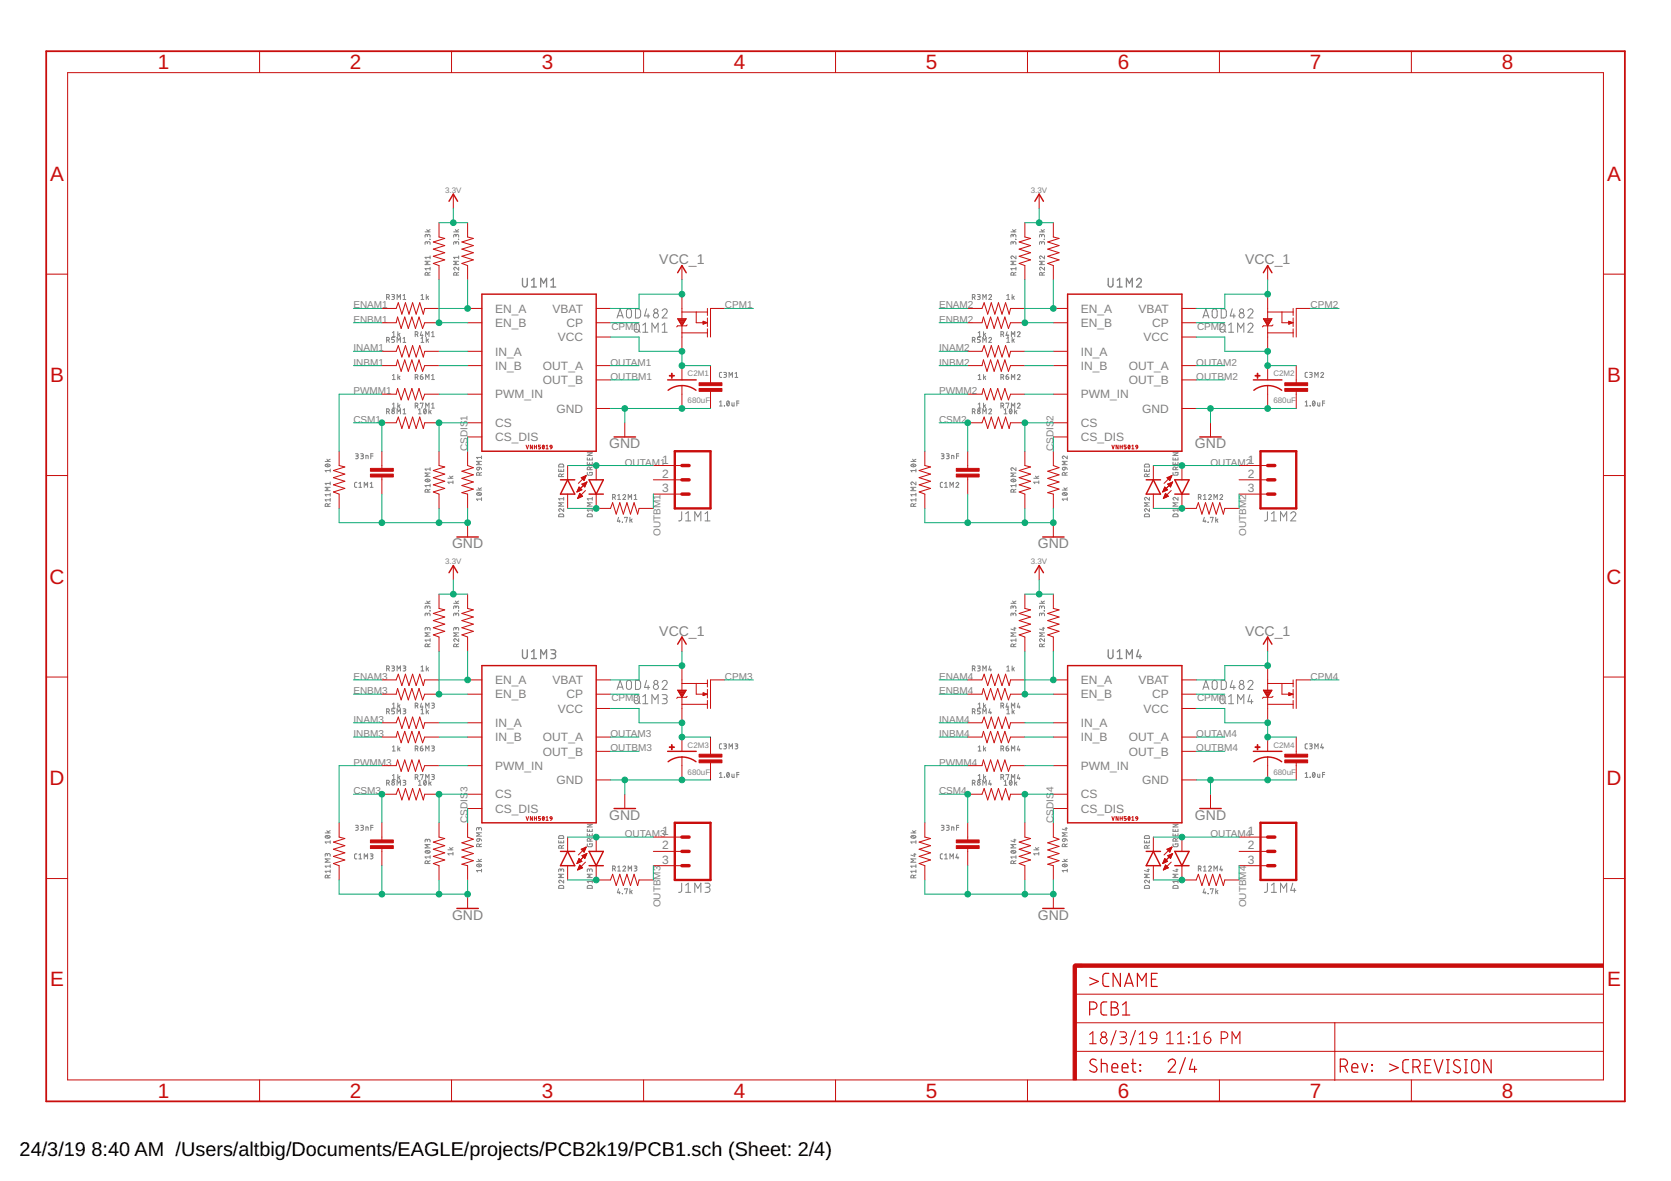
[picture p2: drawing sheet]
<svg xmlns="http://www.w3.org/2000/svg" width="297mm" height="210mm" viewBox="0 0 297 210" stroke-linecap="round" stroke-linejoin="round" font-family="sans-serif">
<defs><g id="words">
<g font-size="3.7" fill="#c90d0c">
<text x="28.1" y="12.3">1</text>
<text x="62.2" y="12.3">2</text>
<text x="96.3" y="12.3">3</text>
<text x="130.4" y="12.3">4</text>
<text x="164.6" y="12.3">5</text>
<text x="198.7" y="12.3">6</text>
<text x="232.8" y="12.3">7</text>
<text x="266.9" y="12.3">8</text>
<text x="8.9" y="32.1">A</text>
<text x="285.7" y="32.1">A</text>
<text x="8.9" y="67.9">B</text>
<text x="285.7" y="67.9">B</text>
<text x="8.8" y="103.7">C</text>
<text x="285.6" y="103.7">C</text>
<text x="8.8" y="139.5">D</text>
<text x="285.6" y="139.5">D</text>
<text x="8.9" y="175.3">E</text>
<text x="285.7" y="175.3">E</text>
<text x="28.1" y="195.1">1</text>
<text x="62.2" y="195.1">2</text>
<text x="96.3" y="195.1">3</text>
<text x="130.4" y="195.1">4</text>
<text x="164.6" y="195.1">5</text>
<text x="198.7" y="195.1">6</text>
<text x="232.8" y="195.1">7</text>
<text x="266.9" y="195.1">8</text>
</g>
<g font-size="3.5">
<text x="3.5" y="205.4">24/3/19</text>
<text x="16.3" y="205.4">8:40 AM /Users/altbig/Documents/EAGLE/projects/PCB2k19/PCB1.sch (Sheet: 2/4)</text>
</g>
<g font-size="2.5" fill="#808080">
<text x="117.2" y="46.9">VCC_1</text>
<text x="221.3" y="46.9">VCC_1</text>
<text x="108.3" y="79.7">GND</text>
<text x="212.4" y="79.7">GND</text>
<text x="80.4" y="97.5">GND</text>
<text x="184.5" y="97.5">GND</text>
<text x="117.2" y="113">VCC_1</text>
<text x="221.3" y="113">VCC_1</text>
<text x="108.3" y="145.7">GND</text>
<text x="212.4" y="145.7">GND</text>
<text x="80.4" y="163.5">GND</text>
<text x="184.5" y="163.5">GND</text>
</g>
<g font-size="2.1" fill="#808080">
<text x="88" y="55.6">EN_A</text>
<text x="88" y="58.1">EN_B</text>
<text x="98.2" y="55.6">VBAT</text>
<text x="100.7" y="58.1">CP</text>
<text x="192.1" y="55.6">EN_A</text>
<text x="192.1" y="58.1">EN_B</text>
<text x="202.4" y="55.6">VBAT</text>
<text x="204.8" y="58.1">CP</text>
<text x="88" y="63.2">IN_A</text>
<text x="88" y="65.7">IN_B</text>
<text x="96.5" y="65.7">OUT_A</text>
<text x="99.1" y="60.7">VCC</text>
<text x="192.1" y="63.2">IN_A</text>
<text x="192.1" y="65.7">IN_B</text>
<text x="200.6" y="65.7">OUT_A</text>
<text x="203.3" y="60.7">VCC</text>
<text x="88" y="70.8">PWM_IN</text>
<text x="96.5" y="68.3">OUT_B</text>
<text x="192.1" y="70.8">PWM_IN</text>
<text x="200.6" y="68.3">OUT_B</text>
<text x="88" y="75.9">CS</text>
<text x="98.9" y="73.4">GND</text>
<text x="192.1" y="75.9">CS</text>
<text x="203" y="73.4">GND</text>
<text x="88" y="78.4">CS_DIS</text>
<text x="117.7" y="82.4">1</text>
<text x="192.1" y="78.4">CS_DIS</text>
<text x="221.8" y="82.4">1</text>
<text x="117.7" y="84.9">2</text>
<text x="117.7" y="87.5">3</text>
<text x="221.8" y="84.9">2</text>
<text x="221.8" y="87.5">3</text>
<text x="88" y="121.6">EN_A</text>
<text x="88" y="124.1">EN_B</text>
<text x="98.2" y="121.6">VBAT</text>
<text x="100.7" y="124.1">CP</text>
<text x="192.1" y="121.6">EN_A</text>
<text x="192.1" y="124.1">EN_B</text>
<text x="202.4" y="121.6">VBAT</text>
<text x="204.8" y="124.1">CP</text>
<text x="88" y="129.2">IN_A</text>
<text x="88" y="131.8">IN_B</text>
<text x="96.5" y="131.8">OUT_A</text>
<text x="99.1" y="126.7">VCC</text>
<text x="192.1" y="129.2">IN_A</text>
<text x="192.1" y="131.8">IN_B</text>
<text x="200.6" y="131.8">OUT_A</text>
<text x="203.3" y="126.7">VCC</text>
<text x="88" y="136.8">PWM_IN</text>
<text x="96.5" y="134.3">OUT_B</text>
<text x="192.1" y="136.8">PWM_IN</text>
<text x="200.6" y="134.3">OUT_B</text>
<text x="88" y="141.9">CS</text>
<text x="98.9" y="139.4">GND</text>
<text x="192.1" y="141.9">CS</text>
<text x="203" y="139.4">GND</text>
<text x="88" y="144.5">CS_DIS</text>
<text x="117.7" y="148.4">1</text>
<text x="192.1" y="144.5">CS_DIS</text>
<text x="221.8" y="148.4">1</text>
<text x="117.7" y="151">2</text>
<text x="117.7" y="153.5">3</text>
<text x="221.8" y="151">2</text>
<text x="221.8" y="153.5">3</text>
</g>
<g font-size="1.8" fill="#808080">
<text x="62.8" y="54.8">ENAM1</text>
<text x="62.8" y="57.4">ENBM1</text>
<text x="108.7" y="58.6">CPM1</text>
<text x="128.8" y="54.8">CPM1</text>
<text x="166.9" y="54.8">ENAM2</text>
<text x="166.9" y="57.4">ENBM2</text>
<text x="212.8" y="58.6">CPM2</text>
<text x="233" y="54.8">CPM2</text>
<text x="62.8" y="62.4">INAM1</text>
<text x="62.8" y="65">INBM1</text>
<text x="108.5" y="65">OUTAM1</text>
<text x="166.9" y="62.4">INAM2</text>
<text x="166.9" y="65">INBM2</text>
<text x="212.6" y="65">OUTAM2</text>
<text x="62.8" y="70.1">PWMM1</text>
<text x="108.5" y="67.5">OUTBM1</text>
<text x="166.9" y="70.1">PWMM2</text>
<text x="212.6" y="67.5">OUTBM2</text>
<text x="62.8" y="75.1">CSM1</text>
<text x="83.1" y="74.8" transform="rotate(-90 83.1 74.8)">1</text>
<text x="166.9" y="75.1">CSM2</text>
<text x="187.3" y="74.8" transform="rotate(-90 187.3 74.8)">2</text>
<text x="83.1" y="80.2" transform="rotate(-90 83.1 80.2)">CSDIS</text>
<text x="111.1" y="82.7">OUTAM1</text>
<text x="187.3" y="80.2" transform="rotate(-90 187.3 80.2)">CSDIS</text>
<text x="215.2" y="82.7">OUTAM2</text>
<text x="117.4" y="95.2" transform="rotate(-90 117.4 95.2)">OUTBM1</text>
<text x="221.5" y="95.2" transform="rotate(-90 221.5 95.2)">OUTBM2</text>
<text x="62.8" y="120.8">ENAM3</text>
<text x="62.8" y="123.4">ENBM3</text>
<text x="108.7" y="124.6">CPM3</text>
<text x="128.8" y="120.8">CPM3</text>
<text x="166.9" y="120.8">ENAM4</text>
<text x="166.9" y="123.4">ENBM4</text>
<text x="212.8" y="124.6">CPM4</text>
<text x="233" y="120.8">CPM4</text>
<text x="62.8" y="128.5">INAM3</text>
<text x="62.8" y="131">INBM3</text>
<text x="108.5" y="131">OUTAM3</text>
<text x="166.9" y="128.5">INAM4</text>
<text x="166.9" y="131">INBM4</text>
<text x="212.6" y="131">OUTAM4</text>
<text x="62.8" y="136.1">PWMM3</text>
<text x="108.5" y="133.5">OUTBM3</text>
<text x="166.9" y="136.1">PWMM4</text>
<text x="212.6" y="133.5">OUTBM4</text>
<text x="62.8" y="141.2">CSM3</text>
<text x="83.1" y="140.8" transform="rotate(-90 83.1 140.8)">3</text>
<text x="166.9" y="141.2">CSM4</text>
<text x="187.3" y="140.8" transform="rotate(-90 187.3 140.8)">4</text>
<text x="83.1" y="146.2" transform="rotate(-90 83.1 146.2)">CSDIS</text>
<text x="111.1" y="148.8">OUTAM3</text>
<text x="187.3" y="146.2" transform="rotate(-90 187.3 146.2)">CSDIS</text>
<text x="215.2" y="148.8">OUTAM4</text>
<text x="117.4" y="161.3" transform="rotate(-90 117.4 161.3)">OUTBM3</text>
<text x="221.5" y="161.3" transform="rotate(-90 221.5 161.3)">OUTBM4</text>
</g>
<g font-size="1.4" fill="#808080">
<text x="79.1" y="34.2">3.3V</text>
<text x="183.3" y="34.2">3.3V</text>
<text x="122.2" y="71.7">680uF</text>
<text x="122.2" y="66.9">C2M1</text>
<text x="226.4" y="71.7">680uF</text>
<text x="226.4" y="66.9">C2M2</text>
<text x="79.1" y="100.3">3.3V</text>
<text x="183.3" y="100.3">3.3V</text>
<text x="122.2" y="137.7">680uF</text>
<text x="122.2" y="132.9">C2M3</text>
<text x="226.4" y="137.7">680uF</text>
<text x="226.4" y="132.9">C2M4</text>
</g>
</g></defs>
<g fill="none" stroke="#808080" stroke-width=".18">
<path d="M68.7 52.8l.5-.1v-.3l-.5-.1v.9M69 52.8l.2 .4M69.6 52.3l.5 .1v.2l-.4 .1M69.8 59.1l.2-.2v.9M69.8 59.8h.5M69.9 52.7l.2 .3-.1 .2h-.4M70.1 60h-.5v.3h.3l.2 .3-.1 .2-.4 .1M70.6 53.2v-.9l.3 .5 .3-.5v.9M70.7 58.9v.9M70.9 59.4l.2 .4M71.1 59.2l-.4 .3M71.6 53.2h.5"/>
<path d="M71.6 52.5l.3-.2v.9M73.8 59.4h.5v-.4l-.5-.1v.9M74.1 59.4l.2 .4M74.8 52.5l.3-.2v.9M74.8 53.2h.5M74.9 58.9l-.2 .7h.5M75.1 59.4v.4M75.6 41.2h.9M75.7 59.8v-.9l.3 .5 .3-.5v.9M75.8 52.3v.9M75.8 60v.9M75.9 40.8l.3 .4"/>
<path d="M76 43.2l.1-.2h.3l.1 .4M76 43.3l-.1-.3h-.2l-.1 .4M76 41.9l.1-.2h.2l.1 .1 .1 .3M76 42.1l-.1-.3-.2-.1-.1 .4M76 52.8l.2 .4M76.1 48.9v-.3l-.2-.2-.2 .1-.1 .4h.9M76.2 52.6l-.4 .3M76.5 42.5h.1M76.5 45.5v.5M76.5 47.5v.5M76.5 40.8l-.4 .2M76.5 48.4l-.4 .2"/>
<path d="M76.5 47.8h-.9l.2 .2M76.5 46.4h-.9l.5 .3-.5 .3h.9M76.5 45.7h-.9l.2 .3M76.7 59.8h.5M76.7 59.1l.3-.2v.9M80.6 41.2h.9M80.9 40.8l.3 .4M81 43.2l.1-.2h.3l.1 .4M81 43.3v-.3h-.2l-.2 .4M81 41.9l.1-.2h.2l.2 .1v.3M81 42.1v-.3l-.2-.1-.2 .4M81.2 48.9l-.1-.3-.1-.2-.2 .1-.2 .4h.9"/>
<path d="M81.5 42.6h.1M81.5 47.5v.5l-.5-.4a.24 .24 0 0 0-.3 .1 .24 .24 0 0 0 .2 .3M81.5 45.5v.5M81.5 40.8l-.4 .2M81.5 46.4h-.9l.6 .3-.6 .3h.9M81.5 45.7h-.9l.3 .3M81.5 48.4l-.3 .2M109.7 56.5l.5-1.6 .6 1.6M109.8 56.1h.8M111.5 55a.44 .44 0 0 1 .5-.1 .44 .44 0 0 1 .2 .5v.7a.44 .44 0 0 1-.4 .4 .44 .44 0 0 1-.4-.4zM112.9 57.6a.45 .45 0 0 1 .5-.1 .45 .45 0 0 1 .2 .4v.7a.46 .46 0 0 1-.4 .5 .46 .46 0 0 1-.5-.5zM113 54.9l.7 .1a1.3 1.3 0 0 1 .1 1.2l-.2 .3h-.6z"/>
<path d="M113.5 58.7l.3 .4M114.3 57.8l.4-.4v1.7M114.3 59.1h.9M114.9 54.9l-.3 1.3h.9M115.2 55.8v.7M115.9 59.1v-1.7l.5 .9 .6-.9v1.7M117.7 55.2a.45 .45 0 0 1 .6-.3 .45 .45 0 0 1 .2 .7l-.8 .9h.9M117.7 59.1h.9M117.7 57.8l.5-.4v1.7M172.8 52.8l.5-.1v-.3l-.5-.1v.9M173.1 52.8l.2 .4M173.8 52.3l.4 .1v.3h-.3"/>
<path d="M173.9 59.8h.5M173.9 59.1l.2-.2v.9M174 52.7l.2 .1v.3l-.4 .1M174.2 60h-.4v.3l.4 .1v.2v.2l-.4 .1M174.7 53.2v-.9l.3 .5 .3-.5v.9M174.8 58.9v.9M175 59.4l.2 .4M175.2 59.2l-.4 .3M175.8 52.5a.24 .24 0 0 1 .3-.2 .24 .24 0 0 1 .1 .4l-.4 .5h.5M177.9 59.4h.5v-.4l-.5-.1v.9M178.2 59.4l.2 .4M179 53.2h.5"/>
<path d="M179 52.5l.2-.2v.9M179 58.9l-.2 .7h.5M179.2 59.4v.4M179.7 41.2h.9M179.8 59.8v-.9l.3 .5 .3-.5v.9M179.9 52.3v.9M179.9 60v.9M180 40.8l.3 .4M180.1 43.2l.2-.3 .2 .1 .1 .4M180.1 43.3v-.3h-.3l-.1 .4M180.1 41.9l.3-.2 .2 .1v.3M180.1 42.1l-.1-.4h-.2l-.1 .4"/>
<path d="M180.1 52.8l.2 .4M180.2 48.9v-.3l-.2-.2-.2 .1-.1 .4h.9M180.3 52.6l-.4 .3M180.5 42.6h.1M180.6 45.5v.5l-.5-.4a.24 .24 0 0 0-.4 .1 .24 .24 0 0 0 .2 .3M180.6 47.5v.5M180.6 40.8l-.4 .2M180.6 47.8h-.9l.2 .2M180.6 46.4h-.9l.5 .3-.5 .3h.9M180.6 48.4l-.4 .2M180.8 59.1a.24 .24 0 0 1 .4-.2 .24 .24 0 0 1 .1 .4l-.5 .5h.5M184.8 41.2h.9"/>
<path d="M185.1 40.8l.3 .4M185.2 43.2l.2-.3 .2 .1 .1 .4M185.2 43.3l-.1-.3h-.2l-.1 .4M185.2 41.9l.3-.2 .1 .1 .1 .3M185.2 42.1l-.1-.4h-.2l-.1 .4M185.3 48.9v-.3l-.2-.2-.2 .1-.1 .4h.9M185.6 42.6h.1M185.7 47.5v.5l-.5-.4a.24 .24 0 0 0-.4 .1 .24 .24 0 0 0 .2 .3M185.7 45.5v.5l-.5-.4a.24 .24 0 0 0-.4 .1 .24 .24 0 0 0 .2 .3M185.7 40.8l-.4 .2M185.7 46.4h-.9l.5 .3-.5 .3h.9M185.7 48.4l-.4 .2"/>
<path d="M213.8 56.5l.6-1.6 .5 1.6M214 56.1h.8M215.6 55a.44 .44 0 0 1 .5-.1 .44 .44 0 0 1 .3 .5v.7a.44 .44 0 0 1-.5 .4 .44 .44 0 0 1-.4-.4zM217 57.6a.45 .45 0 0 1 .5-.1 .45 .45 0 0 1 .3 .4v.7a.46 .46 0 0 1-.5 .5 .46 .46 0 0 1-.4-.5zM217.1 54.9l.7 .1a1.3 1.3 0 0 1 .2 1.2l-.3 .3h-.6zM217.6 58.7l.3 .4M218.4 59.1h.9M218.4 57.8l.4-.4v1.7M219.1 54.9l-.4 1.3h.9M219.3 55.8v.7M220 59.1v-1.7l.6 .9 .5-.9v1.7M221.8 55.2a.45 .45 0 0 1 .7-.3 .45 .45 0 0 1 .1 .7l-.8 .9h.9"/>
<path d="M221.8 57.8a.44 .44 0 0 1 .7-.3 .44 .44 0 0 1 .1 .6l-.8 1h.9M68.7 60.5l.5-.1v-.4h-.5v.9M68.7 73.2l.4-.1 .1-.4h-.5v.9M69 60.5l.2 .4M69 73.2l.2 .4M69.8 66.8l.2-.2v.9M69.8 71.8l.2-.2v.9M69.8 67.5h.5M69.8 72.5h.5M70.6 60.9v-.9l.3 .5 .3-.5v.9M70.6 73.6v-.9l.3 .5 .3-.5v.9M70.7 66.6v.9"/>
<path d="M70.7 71.6v.9M70.9 67l.2 .5M70.9 72.1l.2 .4M71.1 66.9l-.4 .3M71.1 71.9l-.4 .3M71.6 60.9h.5M71.6 73.6h.5M71.6 60.2l.3-.2v.9M71.6 72.9l.3-.2v.9M73.8 67.1l.5-.1v-.3l-.5-.1v.9M73.8 72.1h.5v-.4l-.5-.1v.9M74.1 67.1l.2 .4"/>
<path d="M74.1 72.1l.2 .4M74.4 72.9l.2-.2v.9M74.4 73.6h.5M74.7 67h.3a.25 .25 0 0 1 .2 .2 .25 .25 0 0 1-.2 .2 .25 .25 0 0 1-.3-.2zM74.7 71.7l.5-.1-.2 .9M74.8 60.2l.3-.2v.9M74.8 60.9h.5M75.1 66.6l-.3 .1-.1 .3M75.4 72.7a.42 .42 0 0 1 .4 .4 .42 .42 0 0 1-.4 .4l-.1-.4zM75.7 67.5v-.9l.3 .5 .3-.5v.9M75.7 72.5v-.9l.3 .5 .3-.5v.9M75.7 72.9l-.3 .4"/>
<path d="M76 60.4l.2 .5M76.2 60.3l-.4 .3M76.2 72.7v.9M76.4 73.1l.2 .5M76.6 73l-.4 .3M76.7 67.5h.5M76.7 72.5h.5M76.7 66.8l.3-.2v.9M76.7 71.8l.3-.2v.9M127.9 71.5l.2-.2v.9M127.9 72.2h.5M128.3 66.2h-.3l-.1 .2v.6l.4 .1"/>
<path d="M128.7 66.2l.4 .1v.2l-.3 .1M128.8 72.2h.1M128.9 66.6l.2 .2v.2l-.4 .1M129.3 71.3a.42 .42 0 0 1 .4 .4 .42 .42 0 0 1-.4 .4l-.1-.4zM129.6 71.5l-.4 .4M129.6 67.1v-.9l.3 .5 .3-.5v.9M130.1 71.6v.5l.2 .1h.2v-.6M130.7 67.1h.4M130.7 66.4l.2-.2v.9M131 71.6h.4M131.4 71.3h-.4v.9M172.8 60.5l.5-.1v-.4h-.5v.9"/>
<path d="M172.8 73.2l.4-.1 .1-.4h-.5v.9M173.1 60.5l.2 .4M173.1 73.2l.2 .4M173.9 67.5h.5M173.9 72.5h.5M173.9 66.8l.2-.2v.9M173.9 71.8l.2-.2v.9M174.7 60.9v-.9l.3 .5 .3-.5v.9M174.7 73.6v-.9l.3 .5 .3-.5v.9M174.8 66.6v.9M174.8 71.6v.9M175 67l.2 .5"/>
<path d="M175 72.1l.2 .4M175.2 66.9l-.4 .3M175.2 71.9l-.4 .3M175.8 60.2a.24 .24 0 0 1 .3-.2 .24 .24 0 0 1 .1 .3l-.4 .6h.5M175.8 72.9a.24 .24 0 0 1 .3-.2 .24 .24 0 0 1 .1 .3l-.4 .6h.5M177.9 67.1l.5-.1v-.3l-.5-.1v.9M177.9 72.1h.5v-.4l-.5-.1v.9M178.2 67.1l.2 .4M178.2 72.1l.2 .4M178.5 73.6h.5M178.5 72.9l.3-.2v.9M178.8 67h.3a.25 .25 0 0 1 .2 .2 .25 .25 0 0 1-.2 .2 .25 .25 0 0 1-.3-.2z"/>
<path d="M178.8 71.7l.5-.1-.2 .9M179 60.9h.5M179 60.2l.2-.2v.9M179.2 66.6l-.3 .1-.1 .3M179.6 72.7a.42 .42 0 0 1 .3 .4 .42 .42 0 0 1-.3 .4l-.2-.4zM179.8 67.5v-.9l.3 .5 .3-.5v.9M179.8 72.5v-.9l.3 .5 .3-.5v.9M179.9 72.9l-.4 .4M180.1 60.4l.2 .5M180.3 60.3l-.4 .3M180.4 72.7v.9M180.5 73.1l.3 .5"/>
<path d="M180.8 73l-.4 .3M180.8 66.8a.24 .24 0 0 1 .4-.2 .24 .24 0 0 1 .1 .4l-.5 .5h.5M180.8 71.8a.24 .24 0 0 1 .4-.2 .24 .24 0 0 1 .1 .4l-.5 .5h.5M232 72.2h.5M232 71.5l.3-.2v.9M232.4 66.2h-.3l-.1 .2v.6l.4 .1M232.8 66.2l.4 .1v.2l-.1 .1M232.9 72.2h.1M232.9 66.6h.2M233 66.6l.3 .2-.1 .2-.4 .1M233.4 71.3a.42 .42 0 0 1 .4 .4 .42 .42 0 0 1-.4 .4l-.1-.2zM233.7 67.1v-.9l.3 .5 .3-.5v.9"/>
<path d="M233.7 71.5l-.4 .4M234.2 71.6v.4l.2 .2h.2v-.6M234.8 66.4a.24 .24 0 0 1 .3-.2 .24 .24 0 0 1 .1 .4l-.4 .5h.5M235.1 71.6h.4M235.5 71.3h-.4v.9M57.8 82h.9M57.8 82.6a.47 .47 0 0 1 .5-.1 .47 .47 0 0 1 .4 .3 .47 .47 0 0 1-.5 .2 .47 .47 0 0 1-.4-.4zM58 82.5l.5 .4M58.1 81.6l.3 .4M58.3 89.7l-.1-.1h-.3l-.1 .4h.9M58.3 89.7v.3M58.7 83.6h-.9l.2 .3"/>
<path d="M58.7 83.4v.5M58.7 85.7v.5M58.7 87.7v.5M58.7 88.6v.5M58.7 81.6l-.4 .3M58.7 86.6h-.9l.5 .3-.5 .3h.9M58.7 89.5l-.4 .2M58.7 88.8h-.9l.2 .3M58.7 87.9h-.9l.2 .3M58.7 85.9h-.9l.2 .3M63.2 80.6l.5 .2-.1 .2h-.3M63.4 81l.3 .3-.2 .2h-.3"/>
<path d="M63.4 85.7l-.3 .1-.1 .1 .1 .6 .3 .1M63.8 86.6h.5M63.8 85.9l.3-.2v.9M64.1 80.6l.5 .2-.1 .2h-.3M64.3 81l.3 .2v.2l-.5 .1M64.7 86.6v-.9l.3 .5 .3-.5v.9M65 81.5v-.6l.4 .1v.5M65.8 86.6h.5M65.8 85.9l.3-.2v.9M65.9 81h.4M66.3 80.6h-.4v.9M75.6 85.3a.47 .47 0 0 1 .5-.2 .47 .47 0 0 1 .3 .4 .47 .47 0 0 1-.4 .2 .47 .47 0 0 1-.4-.4z"/>
<path d="M75.8 85.2l.5 .4M76.1 87.5v-.4l-.4-.1-.1 .5h.9M76.5 83.1v.5M76.5 86v.6M76.5 87l-.4 .2M76.5 86.3h-.9l.2 .3M76.5 84.1h-.9l.5 .3-.5 .3h.9M76.5 83.4h-.9l.2 .2M79.6 85h.9M79.9 84.6l.3 .4M80.5 85.7h-.9l.2 .3M80.5 85.5v.5"/>
<path d="M80.5 84.6l-.4 .2M84.7 87.1h.9M84.8 87.7a.47 .47 0 0 1 .4-.2 .47 .47 0 0 1 .4 .4 .47 .47 0 0 1-.5 .2 .47 .47 0 0 1-.3-.4zM84.8 83.1h.4v.3a.25 .25 0 0 1-.3 .1 .25 .25 0 0 1-.1-.4zM84.9 87.6l.5 .4M85 86.7l.3 .4M85.2 84.5v-.4l-.4-.1-.1 .5h.9M85.2 83.1l.3 .1 .1 .3M85.6 88.7h-.9l.2 .3M85.6 81v.5M85.6 88.5v.5M85.6 86.7l-.4 .2"/>
<path d="M85.6 84l-.4 .2M85.6 82h-.9l.5 .3-.5 .3h.9M85.6 81.3h-.9l.2 .2M99.3 83.4v.4h.9v-.4M99.4 82.6l.7-.1 .1 .5h-.9zM99.4 91.4h.7l.1 .4h-.9zM99.7 83.5v.3M99.8 84.7l-.1-.4-.2-.1-.2 .2v.3h.9M100.2 90.4v.5l-.6-.5h-.2l-.1 .3 .2 .2M100.2 84.2l-.4 .2M100.2 88.4v.5M100.2 89.4h-.9l.5 .3-.5 .3h.9"/>
<path d="M100.2 88.6h-.9l.2 .3M104.4 84l.1 .4h.8v-.4h-.5v.1M104.4 81.4v.3h.9v-.3M104.4 82.1v.4h.9v-.4M104.4 80.5h.9l-.9 .5h.9M104.5 91.4h.7l.1 .4h-.9zM104.8 81.4v.3M104.8 82.3v.2M104.9 83.5l-.1-.5-.4 .1v.4h.9M105.3 88.4v.5M105.3 90.4v.5M105.3 83l-.4 .2"/>
<path d="M105.3 90.7h-.9l.2 .2M105.3 89.4h-.9l.5 .3-.5 .3h.9M105.3 88.6h-.9l.2 .3M108.9 88.4h.4v-.4l-.4-.1v.9M109.2 88.4l.2 .4M109.8 88.1l.2-.2v.9M109.8 88.8h.5M110 91.9l-.3 .7h.6M110.1 92.5v.3M110.6 92.8h.1M110.7 88.1a.24 .24 0 0 1 .4-.2 .24 .24 0 0 1 0 .4l-.4 .5h.5M111 92.1v-.2h.5l-.2 .9"/>
<path d="M111.7 88.8v-.9l.3 .5 .3-.5v.9M112 91.9v.9M112.2 92.4l.2 .4M112.4 92.2l-.4 .3M112.7 88.1l.3-.2v.9M112.7 88.8h.5M121.2 91v1.4l-.3 .1-.3 .1M121.9 92.6h.9M121.9 91.3l.4-.3v1.6M123.5 92.6v-1.6l.6 .9 .5-.9v1.6M125.3 92.6h.9M125.3 91.3l.5-.3v1.6"/>
<path d="M161.9 82h.9M161.9 82.6a.47 .47 0 0 1 .5-.1 .47 .47 0 0 1 .4 .3 .47 .47 0 0 1-.5 .2 .47 .47 0 0 1-.4-.4zM162.1 82.5l.5 .4M162.2 81.6l.3 .4M162.4 89.7l-.1-.1h-.3l-.1 .4h.9M162.4 89.7v.3M162.8 85.7v.5l-.5-.5a.25 .25 0 0 0-.4 .1 .25 .25 0 0 0 .2 .4M162.8 83.6h-.9l.2 .3M162.8 83.4v.5M162.8 87.7v.5M162.8 88.6v.5M162.8 81.6l-.4 .3"/>
<path d="M162.8 86.6h-.9l.5 .3-.5 .3h.9M162.8 88.8h-.9l.2 .3M162.8 87.9h-.9l.2 .3M162.8 89.5l-.4 .2M167.3 80.6l.5 .2-.1 .2h-.3M167.6 81l.2 .2v.2l-.5 .1M167.6 85.7l-.3 .1-.1 .1v.6l.4 .1M167.9 86.6h.5M167.9 85.9l.3-.2v.9M168.2 80.6l.5 .2-.1 .2h-.3M168.5 81l.2 .2v.2l-.5 .1M168.9 86.6v-.9l.3 .5 .3-.5v.9"/>
<path d="M169.2 81.5v-.6l.3 .1 .1 .5M169.9 85.9a.24 .24 0 0 1 .4-.2 .24 .24 0 0 1 0 .4l-.4 .5h.5M170 81h.4M170.4 80.6h-.4v.9M179.7 85.3a.47 .47 0 0 1 .5-.2 .47 .47 0 0 1 .4 .4 .47 .47 0 0 1-.5 .2 .47 .47 0 0 1-.4-.4zM179.9 85.2l.5 .4M180.2 87.5v-.4l-.4-.1-.1 .5h.9M180.6 83.1v.5l-.5-.4a.25 .25 0 0 0-.4 .1 .25 .25 0 0 0 .2 .3M180.6 86v.6M180.6 86.3h-.9l.2 .3M180.6 84.1h-.9l.5 .3-.5 .3h.9M180.6 87l-.4 .2"/>
<path d="M183.8 85h.9M184.1 84.6l.3 .4M184.7 85.7h-.9l.2 .3M184.7 85.5v.5M184.7 84.6l-.5 .2M188.8 87.1h.9M188.9 87.7a.47 .47 0 0 1 .5-.2 .47 .47 0 0 1 .3 .4 .47 .47 0 0 1-.5 .2 .47 .47 0 0 1-.3-.4zM188.9 83.1h.4v.3a.25 .25 0 0 1-.3 .1 .25 .25 0 0 1-.1-.4zM189 87.6l.5 .4M189.1 86.7l.3 .4M189.3 84.5v-.4l-.4-.1-.1 .5h.9M189.3 83.1l.3 .1 .1 .3"/>
<path d="M189.7 81v.5l-.5-.4a.24 .24 0 0 0-.4 .1 .24 .24 0 0 0 .2 .3M189.7 88.7h-.9l.2 .3M189.7 88.5v.5M189.7 86.7l-.4 .2M189.7 82h-.9l.5 .3-.5 .3h.9M189.7 84l-.4 .2M203.4 83.4v.4h.9v-.4M203.5 82.6l.7-.1 .1 .5h-.9zM203.5 91.4h.8v.4h-.9zM203.8 83.5v.3M203.9 84.7v-.3l-.1-.2-.3 .1-.1 .4h.9M204.3 90.4v.5l-.5-.4a.24 .24 0 0 0-.3 .1 .24 .24 0 0 0 .1 .3"/>
<path d="M204.3 88.4v.5l-.5-.4a.24 .24 0 0 0-.3 .1 .24 .24 0 0 0 .1 .3M204.3 84.2l-.4 .2M204.3 89.4h-.9l.5 .3-.5 .3h.9M208.5 84l.1 .4h.8v-.4h-.5v.1M208.5 82.1v.4h.9v-.4M208.5 81.4v.3h.9v-.3M208.5 80.5h.9l-.9 .5h.9M208.6 91.4h.7l.1 .4h-.9zM208.9 81.4v.3M208.9 82.3v.2M209 83.5l-.1-.5-.4 .1v.4h.9M209.4 88.4v.5l-.6-.5h-.2l-.1 .2 .2 .3"/>
<path d="M209.4 90.4v.5M209.4 83l-.4 .2M209.4 90.7h-.9l.2 .2M209.4 89.4h-.9l.5 .3-.5 .3h.9M213 88.4h.4l.1-.4-.5-.1v.9M213.3 88.4l.2 .4M213.9 88.8h.5M213.9 88.1l.3-.2v.9M214.1 91.9l-.2 .7h.5M214.2 92.5v.3M214.7 92.8h.1M214.8 88.1a.24 .24 0 0 1 .4-.2 .24 .24 0 0 1 .1 .4l-.5 .5h.5"/>
<path d="M215.2 92.1v-.2h.4l-.2 .9M215.8 88.8v-.9l.3 .5 .3-.5v.9M216.1 91.9v.9M216.3 92.4l.2 .4M216.5 92.2l-.4 .3M216.9 88.1a.24 .24 0 0 1 .3-.2 .24 .24 0 0 1 .1 .4l-.4 .5h.4M225.3 91v1.4l-.2 .1-.4 .1M226 92.6h.9M226 91.3l.5-.3v1.6M227.6 92.6v-1.6l.6 .9 .5-.9v1.6M229.4 91.3a.44 .44 0 0 1 .7-.3 .44 .44 0 0 1 .1 .7l-.8 .9h1M68.7 118.9l.5-.1v-.4h-.5v.9"/>
<path d="M69 118.9l.2 .4M69.6 118.4h.4l.1 .2-.1 .1-.3 .1M69.9 118.8l.2 .1v.2l-.1 .1-.4 .1M70.6 119.3v-.9l.3 .5 .3-.5v.9M71.6 118.4h.4l.1 .2-.1 .1-.3 .1M71.9 118.8l.2 .1v.3l-.5 .1M74.8 118.6l.3-.2v.9M74.8 119.3h.5M75.6 107.2h.9M75.8 118.4v.9M75.9 106.8l.3 .4M76 109.2l.1-.2h.3l.1 .5"/>
<path d="M76 109.3l-.1-.2-.2-.1-.1 .5M76 107.9l.1-.2h.3l.1 .5M76 108.1l-.1-.3-.1-.1-.2 .1v.4M76 111.8l.1-.2h.3l.1 .4M76 111.9l-.1-.3-.1-.1-.2 .1v.4M76 118.8l.2 .5M76.1 114.9v-.3l-.4-.1-.1 .4h.9M76.2 118.7l-.4 .3M76.5 108.5h.1M76.5 113.5v.5M76.5 106.8l-.4 .3M76.5 114.4l-.4 .2"/>
<path d="M76.5 113.8h-.9l.2 .2M76.5 112.5h-.9l.5 .3-.5 .3h.9M80.6 107.2h.9M80.9 106.8l.3 .4M81 109.2l.1-.2h.3l.1 .5M81 109.3v-.2l-.2-.1-.2 .5M81 107.9l.1-.2h.3l.1 .5M81 108.1v-.3l-.1-.1-.2 .1-.1 .4M81 111.8l.1-.2h.3l.1 .4M81 111.9v-.3l-.1-.1-.2 .1-.1 .4M81.2 114.9l-.1-.3-.3-.1-.2 .4h.9M81.5 108.5h.1"/>
<path d="M81.5 113.5v.5l-.5-.4a.24 .24 0 0 0-.3 .1 .24 .24 0 0 0 .2 .3M81.5 106.8l-.4 .3M81.5 112.5h-.9l.6 .3-.6 .3h.9M81.5 114.4l-.3 .2M172.8 118.9l.5-.1v-.4h-.5v.9M173.1 118.9l.2 .4M173.8 118.4l.4 .1v.2l-.3 .1M174 118.8l.2 .1v.3l-.4 .1M174.7 119.3v-.9l.3 .5 .3-.5v.9M176 118.4l-.2 .7h.5M176.1 118.9v.4M179 118.6l.2-.2v.9"/>
<path d="M179 119.3h.5M179.7 107.2h.9M179.9 118.4v.9M180 106.8l.3 .4M180.1 109.2l.2-.2h.2l.1 .5M180.1 109.3v-.2l-.3-.1-.1 .5M180.1 107.9l.2-.2h.2l.1 .5M180.1 108.1v-.3l-.2-.1-.2 .1v.4M180.1 118.8l.2 .5M180.2 114.9v-.3l-.4-.1-.1 .4h.9M180.2 111.7h.4M180.3 118.7l-.4 .3"/>
<path d="M180.4 111.5v.5l-.7-.2M180.6 108.5h.1M180.6 113.5v.5M180.6 106.8l-.4 .3M180.6 113.8h-.9l.2 .2M180.6 112.5h-.9l.5 .3-.5 .3h.9M180.6 114.4l-.4 .2M184.8 107.2h.9M185.1 106.8l.3 .4M185.2 109.2l.2-.2h.2l.1 .5M185.2 109.3l-.1-.2-.2-.1-.1 .5M185.2 107.9l.2-.2h.2l.1 .5"/>
<path d="M185.2 108.1l-.1-.3-.1-.1-.2 .1v.4M185.3 114.9v-.3l-.4-.1-.1 .4h.9M185.3 111.7h.4M185.5 111.5v.5l-.7-.2M185.7 108.5h.1M185.7 113.5v.5l-.5-.4a.24 .24 0 0 0-.4 .1 .24 .24 0 0 0 .2 .3M185.7 106.8l-.4 .3M185.7 112.5h-.9l.5 .3-.5 .3h.9M185.7 114.4l-.4 .2M68.7 126.5l.5-.1v-.3l-.5-.1v.9M68.7 139.2l.5-.1v-.3l-.5-.1v.9M69 126.5l.2 .4"/>
<path d="M69 139.2l.2 .4M69.8 125.2l.2-.2v.9M69.8 132.8l.2-.2v.9M69.8 137.9l.2-.2v.9M69.8 125.9h.5M69.8 133.5h.5M69.8 138.6h.5M70.1 126h-.5v.4h.4l.1 .2-.1 .3h-.4M70.6 126.9v-.9l.3 .5 .3-.5v.9M70.6 139.6v-.9l.3 .5 .3-.5v.9M70.7 125v.9M70.7 132.6v.9"/>
<path d="M70.7 137.7v.9M70.9 125.4l.2 .5M70.9 133.1l.2 .4M70.9 138.1l.2 .5M71.1 125.3l-.4 .3M71.1 132.9l-.4 .3M71.1 138l-.4 .3M71.6 126h.4l.1 .2-.1 .1-.3 .1M71.6 138.7l.5 .1v.2l-.4 .1M71.9 126.4l.2 .1v.2l-.1 .2h-.4M71.9 139.1l.2 .1v.2l-.1 .2h-.4M73.8 125.5l.5-.1v-.3l-.5-.1v.9"/>
<path d="M73.8 133.1l.5-.1v-.3l-.5-.1v.9M73.8 138.2l.5-.1v-.3l-.5-.1v.9M74.1 125.5l.2 .4M74.1 133.1l.2 .4M74.1 138.2l.2 .4M74.4 138.9l.2-.2v.9M74.4 139.6h.5M74.7 133h.3a.25 .25 0 0 1 .2 .2 .25 .25 0 0 1-.2 .3 .25 .25 0 0 1-.3-.3zM74.7 137.8l.5-.1-.2 .9M74.8 126.2l.3-.2v.9M74.8 126.9h.5M74.9 125l-.2 .7h.5"/>
<path d="M75.1 125.5v.4M75.1 132.6l-.3 .1-.1 .3M75.4 138.7a.42 .42 0 0 1 .4 .4 .42 .42 0 0 1-.4 .4l-.1-.4zM75.7 125.9v-.9l.3 .5 .3-.5v.9M75.7 133.5v-.9l.3 .5 .3-.5v.9M75.7 138.6v-.9l.3 .5 .3-.5v.9M75.7 138.9l-.3 .5M75.8 126v.9M76 126.4l.2 .5M76.2 126.3l-.4 .3M76.2 138.7v.9M76.4 139.1l.2 .5"/>
<path d="M76.6 139l-.4 .3M76.7 125h.4l.1 .2-.1 .1-.3 .1M76.7 132.6l.5 .1v.2l-.4 .1M76.7 137.7l.5 .1v.2h-.4M77 125.4l.2 .1v.2l-.1 .1-.4 .1M77 133l.2 .3-.1 .2h-.4M77 138l.2 .4-.1 .1-.4 .1M109.7 122.5l.5-1.6 .6 1.6M109.8 122.1h.8M111.5 121.1l.1-.2a.44 .44 0 0 1 .6 .5v.7a.44 .44 0 0 1-.4 .4 .44 .44 0 0 1-.4-.4zM112.9 123.6l.1-.1a.46 .46 0 0 1 .6 .4v.7a.46 .46 0 0 1-.4 .5 .46 .46 0 0 1-.5-.5zM113 120.9l.7 .2a1.3 1.3 0 0 1 .1 1.2l-.2 .2h-.6z"/>
<path d="M113.5 124.7l.3 .4M114.3 123.8l.4-.3v1.6M114.3 125.1h.9M114.9 120.9l-.3 1.3h.9M115.2 121.8v.7M115.9 125.1v-1.6l.5 .9 .6-.9v1.6M117.7 121.3a.44 .44 0 0 1 .6-.4 .44 .44 0 0 1 .2 .7l-.8 .9h.9M117.7 123.5h.5a.36 .36 0 0 1 .4 .3 .36 .36 0 0 1-.4 .4h-.3M118.2 124.2a.44 .44 0 0 1 .4 .4 .44 .44 0 0 1-.4 .5h-.5M127.9 137.5l.2-.2v.9M127.9 138.2h.5M128.3 132.2h-.3l-.1 .2v.6l.4 .1"/>
<path d="M128.7 132.2l.4 .1v.3h-.3M128.8 138.1h.1M128.9 132.6l.2 .1v.3l-.4 .1M129.3 137.3a.42 .42 0 0 1 .4 .4 .42 .42 0 0 1-.4 .4l-.1-.4zM129.6 137.5l-.4 .5M129.6 133.1v-.9l.3 .5 .3-.5v.9M130.1 137.6v.5l.2 .1h.2v-.6M130.7 132.2l.4 .1v.3h-.3M130.9 132.6l.2 .1v.3l-.4 .1M131 137.7h.4M131.4 137.3h-.4v.9M172.8 126.5l.5-.1v-.3l-.5-.1v.9"/>
<path d="M172.8 139.2l.5-.1v-.3l-.5-.1v.9M173.1 126.5l.2 .4M173.1 139.2l.2 .4M173.9 125.2l.2-.2v.9M173.9 132.8l.2-.2v.9M173.9 137.9l.2-.2v.9M173.9 125.9h.5M173.9 133.5h.5M173.9 138.6h.5M174.2 126h-.4v.4h.4v.2v.3h-.4M174.7 126.9v-.9l.3 .5 .3-.5v.9M174.7 139.6v-.9l.3 .5 .3-.5v.9"/>
<path d="M174.8 125v.9M174.8 132.6v.9M174.8 137.7v.9M175 125.4l.2 .5M175 133.1l.2 .4M175 138.1l.2 .5M175.2 125.3l-.4 .3M175.2 132.9l-.4 .3M175.2 138l-.4 .3M176 126l-.2 .7h.5M176 138.7l-.2 .7h.5M176.1 126.5v.4"/>
<path d="M176.1 139.2v.4M177.9 125.5l.5-.1v-.3l-.5-.1v.9M177.9 133.1l.5-.1v-.3l-.5-.1v.9M177.9 138.2l.5-.1v-.3l-.5-.1v.9M178.2 125.5l.2 .4M178.2 133.1l.2 .4M178.2 138.2l.2 .4M178.5 138.9l.3-.2v.9M178.5 139.6h.5M178.8 133h.3a.25 .25 0 0 1 .2 .2 .25 .25 0 0 1-.2 .3 .25 .25 0 0 1-.3-.3zM178.8 137.8l.5-.1-.2 .9M179 126.2l.2-.2v.9"/>
<path d="M179 126.9h.5M179 125l-.2 .7h.5M179.2 125.5v.4M179.2 132.6l-.3 .1-.1 .3M179.6 138.7a.42 .42 0 0 1 .3 .4 .42 .42 0 0 1-.3 .4l-.2-.4zM179.8 125.9v-.9l.3 .5 .3-.5v.9M179.8 133.5v-.9l.3 .5 .3-.5v.9M179.8 138.6v-.9l.3 .5 .3-.5v.9M179.9 138.9l-.4 .5M179.9 126v.9M180.1 126.4l.2 .5M180.3 126.3l-.4 .3"/>
<path d="M180.4 138.7v.9M180.5 139.1l.3 .5M180.8 139l-.4 .3M181 125l-.2 .7h.5M181 132.6l-.2 .7h.5M181 137.7l-.2 .6h.5M181.2 125.5v.4M181.2 133.1v.4M181.2 138.2v.4M213.8 122.5l.6-1.6 .5 1.6M214 122.1h.8M215.6 121.1l.2-.2a.44 .44 0 0 1 .6 .5v.7a.44 .44 0 0 1-.5 .4 .44 .44 0 0 1-.4-.4z"/>
<path d="M217 123.6l.1-.1a.46 .46 0 0 1 .7 .4v.7a.46 .46 0 0 1-.5 .5 .46 .46 0 0 1-.4-.5zM217.1 120.9l.7 .2a1.3 1.3 0 0 1 .2 1.2l-.3 .2h-.6zM217.6 124.7l.3 .4M218.4 123.8l.4-.3v1.6M218.4 125.1h.9M219.1 120.9l-.4 1.3h.9M219.3 121.8v.7M220 125.1v-1.6l.6 .9 .5-.9v1.6M221.8 121.3a.44 .44 0 0 1 .7-.4 .44 .44 0 0 1 .1 .7l-.8 .9h.9M222.2 123.5l-.4 1.2h.9M222.5 124.4v.7M232 137.5l.3-.2v.9"/>
<path d="M232 138.2h.5M232.4 132.2h-.3l-.1 .2v.6l.4 .1M232.8 132.2l.4 .1v.2l-.1 .1M232.9 138.1h.1M232.9 132.6h.2M233 132.6l.2 .1v.3l-.4 .1M233.4 137.3a.42 .42 0 0 1 .4 .4 .42 .42 0 0 1-.4 .4l-.1-.2zM233.7 133.1v-.9l.3 .5 .3-.5v.9M233.7 137.5l-.4 .5M234.2 137.6v.4l.2 .2h.2v-.6M235 132.2l-.2 .7h.5M235.1 137.7h.4"/>
<path d="M235.1 132.7v.4M235.5 137.3h-.4v.9M57.8 148h.9M57.8 148.6a.47 .47 0 0 1 .5-.1 .47 .47 0 0 1 .4 .3 .47 .47 0 0 1-.5 .2 .47 .47 0 0 1-.4-.4zM58 148.5l.5 .4M58.1 147.6l.3 .4M58.2 151.9l.2-.2h.2l.1 .5M58.2 152.1v-.3l-.2-.1-.2 .1v.4M58.3 156l-.1-.4h-.3l-.1 .4h.9M58.7 149.4v.5M58.7 153.7v.5M58.7 154.6v.5"/>
<path d="M58.7 149.6h-.9l.2 .3M58.7 147.6l-.4 .3M58.7 152.7h-.9l.5 .3-.5 .2h.9M58.7 155.5l-.4 .2M58.7 154.9h-.9l.2 .2M58.7 153.9h-.9l.2 .3M63.2 146.7l.5 .1v.2l-.4 .1M63.4 147.1l.3 .3-.5 .2M63.4 151.8h-.3l-.1 .2 .1 .5 .3 .2M63.8 152l.3-.2v.9M63.8 152.7h.5M64.1 146.7l.5 .1v.2l-.4 .1"/>
<path d="M64.3 147.1l.3 .1v.2l-.1 .1-.4 .1M64.7 152.7v-.9l.3 .5 .3-.5v.9M65 147.6v-.6h.4v.6M65.8 151.8h.5v.3h-.2M65.9 147.1h.4M65.9 152.1h.2M66.1 152.1l.2 .2v.2l-.5 .2M66.3 146.7h-.4v.9M75.6 151.3a.47 .47 0 0 1 .5-.2 .47 .47 0 0 1 .3 .4 .47 .47 0 0 1-.4 .2 .47 .47 0 0 1-.4-.4zM75.8 151.2l.5 .4M76 149.4l.1-.2h.3l.1 .4M76 149.5l-.1-.3-.1-.1-.2 .1v.4"/>
<path d="M76.1 153.5v-.4l-.4-.1-.1 .5h.9M76.5 152.1v.5M76.5 153l-.4 .2M76.5 152.3h-.9l.2 .3M76.5 150.1h-.9l.5 .3-.5 .3h.9M79.6 151h.9M79.9 150.6l.3 .4M80.5 151.5v.5M80.5 151.7h-.9l.2 .3M80.5 150.6l-.4 .3M84.7 153.1h.9M84.8 153.7a.47 .47 0 0 1 .4-.1 .47 .47 0 0 1 .4 .3 .47 .47 0 0 1-.5 .2 .47 .47 0 0 1-.3-.4z"/>
<path d="M84.8 149.2l.4-.1v.3a.25 .25 0 0 1-.3 .1 .25 .25 0 0 1-.1-.3zM84.9 153.6l.5 .4M85 152.7l.3 .4M85.1 147.3l.1-.2h.2l.2 .1v.4M85.1 147.5v-.3l-.3-.1-.1 .5M85.2 150.5v-.4l-.4-.1-.1 .5h.9M85.2 149.1l.3 .1 .1 .3M85.6 154.5v.5M85.6 154.7h-.9l.2 .3M85.6 152.7l-.4 .3M85.6 148h-.9l.5 .3-.5 .3h.9M85.6 150l-.4 .2"/>
<path d="M99.3 149.4v.4h.9v-.4M99.3 157.5l.3-.1h.5l.1 .5h-.9zM99.4 148.6l.7-.1 .1 .5h-.9zM99.7 154.7l.1-.2h.3l.1 .4M99.7 154.8v-.3h-.3l-.1 .4M99.7 149.5v.3M99.8 150.5l-.1-.2h-.2l-.2 .1v.3h.9M99.8 150.5v.2M100.2 156.4v.5l-.5-.4a.24 .24 0 0 0-.4 .1 .24 .24 0 0 0 .2 .3M100.2 150.2l-.4 .3M100.2 155.4h-.9l.5 .3-.5 .3h.9M104.4 150l.1 .5h.6l.2-.1v-.4h-.5v.1"/>
<path d="M104.4 147.4v.4h.9v-.4M104.4 148.2v.4h.9v-.4M104.4 146.5h.9l-.9 .5h.9M104.4 157.5l.2-.1h.5l.2 .5h-.9zM104.8 154.7l.1-.2h.3l.1 .4M104.8 154.8v-.3h-.3l-.1 .4M104.8 147.5v.3M104.8 148.3v.3M104.9 149.5l-.1-.4h-.4v.4h.9M105.3 156.4v.5M105.3 149l-.4 .2M105.3 156.7h-.9l.2 .2"/>
<path d="M105.3 155.4h-.9l.5 .3-.5 .3h.9M108.9 154.4h.4v-.4l-.4-.1v.9M109.2 154.4l.2 .4M109.8 154.1l.2-.2v.9M109.8 154.8h.5M110 158l-.3 .7h.6M110.1 158.5v.4M110.6 158.8h.1M110.7 154.1a.24 .24 0 0 1 .4-.2 .24 .24 0 0 1 0 .4l-.4 .5h.5M111 158.1v-.1h.5l-.2 .9M111.7 154.8v-.9l.3 .5 .3-.5v.9M112 158v.9"/>
<path d="M112.2 158.5l.2 .4M112.4 158.3l-.4 .3M112.7 153.9l.5 .1-.1 .3h-.3M113 154.3l.2 .2v.2l-.5 .1M121.2 157v1.4l-.3 .2h-.3M121.9 157.3l.4-.3v1.6M121.9 158.6h.9M123.5 158.6v-1.6l.6 .9 .5-.9v1.6M125.3 157h.6a.36 .36 0 0 1 .3 .3 .36 .36 0 0 1-.3 .4h-.4M125.8 157.7a.46 .46 0 0 1 .4 .4 .46 .46 0 0 1-.4 .5h-.5M161.9 148h.9M161.9 148.6a.47 .47 0 0 1 .5-.1 .47 .47 0 0 1 .4 .3 .47 .47 0 0 1-.5 .2 .47 .47 0 0 1-.4-.4z"/>
<path d="M162.1 148.5l.5 .4M162.2 147.6l.3 .4M162.4 156l-.1-.4h-.3l-.1 .4h.9M162.4 151.8h.4M162.6 151.7v.5l-.7-.2M162.8 149.4v.5M162.8 153.7v.5M162.8 154.6v.5M162.8 149.6h-.9l.2 .3M162.8 147.6l-.4 .3M162.8 152.7h-.9l.5 .3-.5 .2h.9M162.8 154.9h-.9l.2 .2"/>
<path d="M162.8 153.9h-.9l.2 .3M162.8 155.5l-.4 .2M167.3 146.7l.5 .1v.2l-.4 .1M167.6 147.1l.2 .1v.2l-.5 .2M167.6 151.8h-.3l-.1 .2v.5l.4 .2M167.9 152l.3-.2v.9M167.9 152.7h.5M168.2 146.7l.5 .1-.1 .2-.3 .1M168.5 147.1l.2 .1v.2l-.2 .2h-.3M168.9 152.7v-.9l.3 .5 .3-.5v.9M169.2 147.6v-.6h.3l.1 .6M170 147.1h.4"/>
<path d="M170.1 151.8l-.2 .6h.5M170.3 152.3v.4M170.4 146.7h-.4v.9M179.7 151.3a.47 .47 0 0 1 .5-.2 .47 .47 0 0 1 .4 .4 .47 .47 0 0 1-.5 .2 .47 .47 0 0 1-.4-.4zM179.9 151.2l.5 .4M180.2 153.5v-.4l-.4-.1-.1 .5h.9M180.2 149.3h.4M180.4 149.1v.5l-.7-.2M180.6 152.1v.5M180.6 152.3h-.9l.2 .3M180.6 150.1h-.9l.5 .3-.5 .3h.9M180.6 153l-.4 .2"/>
<path d="M183.8 151h.9M184.1 150.6l.3 .4M184.7 151.5v.5M184.7 151.7h-.9l.2 .3M184.7 150.6l-.5 .3M188.8 153.1h.9M188.9 153.7a.47 .47 0 0 1 .5-.1 .47 .47 0 0 1 .3 .3 .47 .47 0 0 1-.5 .2 .47 .47 0 0 1-.3-.4zM188.9 149.2l.4-.1v.3a.25 .25 0 0 1-.3 .1 .25 .25 0 0 1-.1-.3zM189 153.6l.5 .4M189.1 152.7l.3 .4M189.3 150.5v-.4l-.4-.1-.1 .5h.9M189.3 149.1l.3 .1 .1 .3"/>
<path d="M189.3 147.2h.4M189.5 147.1v.5l-.7-.2M189.7 154.5v.5M189.7 154.7h-.9l.2 .3M189.7 148h-.9l.5 .3-.5 .3h.9M189.7 152.7l-.4 .3M189.7 150l-.4 .2M203.4 149.4v.4h.9v-.4M203.5 157.5l.2-.1h.5l.1 .5h-.9zM203.5 148.6l.7-.1 .1 .5h-.9zM203.8 149.5v.3M203.9 150.5l-.1-.2h-.2l-.2 .2v.2h.9"/>
<path d="M203.9 150.5v.2M203.9 154.6h.4M204.1 154.4v.5l-.7-.2M204.3 156.4v.5l-.5-.4a.24 .24 0 0 0-.3 .1 .24 .24 0 0 0 .1 .3M204.3 150.2l-.4 .3M204.3 155.4h-.9l.5 .3-.5 .3h.9M208.5 150l.1 .5h.6l.2-.1v-.4h-.5v.1M208.5 147.4v.4h.9v-.4M208.5 148.2v.4h.9v-.4M208.5 146.5h.9l-.9 .5h.9M208.5 157.5l.3-.1h.5l.1 .5h-.9zM208.9 147.5v.3"/>
<path d="M208.9 148.3v.3M209 149.5l-.1-.4h-.4v.4h.9M209 154.6h.4M209.2 154.4v.5l-.7-.2M209.4 156.4v.5M209.4 149l-.4 .2M209.4 156.7h-.9l.2 .2M209.4 155.4h-.9l.5 .3-.5 .3h.9M213 154.4h.4l.1-.4-.5-.1v.9M213.3 154.4l.2 .4M213.9 154.1l.3-.2v.9M213.9 154.8h.5"/>
<path d="M214.1 158l-.2 .7h.5M214.2 158.5v.4M214.7 158.8h.1M214.8 154.1a.24 .24 0 0 1 .4-.2 .24 .24 0 0 1 .1 .4l-.5 .5h.5M215.2 158.1v-.1h.4l-.2 .9M215.8 154.8v-.9l.3 .5 .3-.5v.9M216.1 158v.9M216.3 158.5l.2 .4M216.5 158.3l-.4 .3M217 153.9l-.1 .7h.4M217.2 154.4v.4M225.3 157v1.4l-.2 .2h-.4"/>
<path d="M226 157.3l.5-.3v1.6M226 158.6h.9M227.6 158.6v-1.6l.6 .9 .5-.9v1.6M229.8 157l-.4 1.2h1M230.1 157.9v.7"/>
<circle cx="116.6" cy="55.3" r=".36"/>
<circle cx="116.6" cy="56.1" r=".46"/>
<circle cx="220.7" cy="55.3" r=".36"/>
<circle cx="220.7" cy="56.1" r=".46"/>
<circle cx="69.9" cy="73.3" r=".24"/>
<circle cx="69.9" cy="72.9" r=".2"/>
<circle cx="174" cy="73.3" r=".24"/>
<circle cx="174" cy="72.9" r=".2"/>
<circle cx="69.9" cy="139.3" r=".24"/>
<circle cx="69.9" cy="138.9" r=".2"/>
<circle cx="116.6" cy="121.3" r=".36"/>
<circle cx="116.6" cy="122.1" r=".46"/>
<circle cx="174" cy="139.3" r=".24"/>
<circle cx="174" cy="138.9" r=".2"/>
<circle cx="220.7" cy="121.3" r=".36"/>
<circle cx="220.7" cy="122.1" r=".46"/>
</g>
<g fill="none" stroke="#808080" stroke-width=".23">
<path d="M92.9 49.5v1.1a.42 .42 0 0 0 .4 .4 .42 .42 0 0 0 .4-.4v-1.1M94.5 49.8l.4-.3v1.5M94.5 51h.9M96.1 51v-1.5l.5 .8 .6-.8v1.5M97.9 51h.9M97.9 49.8l.5-.3v1.5M197 49.5v1.1a.42 .42 0 0 0 .4 .4 .42 .42 0 0 0 .4-.4v-1.1M198.6 51h.9M198.6 49.8l.4-.3v1.5M200.2 51v-1.5l.6 .8 .5-.8v1.5M202 49.8a.43 .43 0 0 1 .6-.3 .43 .43 0 0 1 .2 .7l-.8 .8h.9M92.9 115.5v1.1a.42 .42 0 0 0 .4 .5 .42 .42 0 0 0 .4-.5v-1.1"/>
<path d="M94.5 115.8l.4-.3v1.6M94.5 117.1h.9M96.1 117.1v-1.6l.5 .9 .6-.9v1.6M97.9 115.5h.7a.34 .34 0 0 1 .2 .4 .34 .34 0 0 1-.4 .3h-.3M98.4 116.2a.43 .43 0 0 1 .4 .4 .43 .43 0 0 1-.4 .5h-.5M197 115.5v1.1a.42 .42 0 0 0 .4 .5 .42 .42 0 0 0 .4-.5v-1.1M198.6 115.8l.4-.3v1.6M198.6 117.1h.9M200.2 117.1v-1.6l.6 .9 .5-.9v1.6M202.4 115.5l-.4 1.2h.9M202.6 116.4v.7"/>
</g>
<g fill="none" stroke="#c90d0c" stroke-width=".18">
<path d="M12 12.9h273v179h-273zM46.1 9.1v3.8M80.3 9.1v3.8M114.4 9.1v3.8M148.5 9.1v3.8M182.6 9.1v3.8M216.8 9.1v3.8M250.9 9.1v3.8M78 39.6v2.5l1.1 .3-2.1 .6 2.1 .6-2.1 .7 2.1 .6-2.1 .7 2.1 .6-2.1 .6 1 .4v2.5M80.6 34.5v2.5M83.1 39.6v2.5l1 .3-2 .6 2 .6-2 .7 2 .6-2 .7 2 .6-2 .6 1 .4v2.5M182.2 39.6v2.5l1 .3-2 .6 2 .6-2 .7 2 .6-2 .7 2 .6-2 .6 1 .4v2.5"/>
<path d="M184.7 34.5v2.5M187.2 39.6v2.5l1.1 .3-2.1 .6 2.1 .6-2.1 .7 2.1 .6-2.1 .7 2.1 .6-2.1 .6 1 .4v2.5M8.2 48.7h3.8M67.9 54.8h2.5l.4-1 .6 2 .7-2 .6 2 .6-2 .7 2 .6-2 .6 2 .3-1h2.5M67.9 57.4h2.5l.3-1.1 .6 2.1 .6-2.1 .7 2.1 .6-2.1 .7 2.1 .6-2.1 .6 2.1 .4-1h2.5M83.1 54.8h2.6M83.1 57.4h2.6M106 59.9h2.5M106 54.8h2.5M106 57.4h2.5M120.5 56.6h1.5l-.8 1.3zM120.5 56.7h1.4"/>
<path d="M120.6 56.9h1.3M120.7 57h1.1M120.7 57.1h1M120.8 57.2h.8M120.9 57.3h.7M120.9 57.5h.6M121 57.6h.4M121.1 57.7h.2M121.2 57.8h.1M121.2 47.2v2.5M121.2 52.3v4.3M121.2 57.9v4.5"/>
<path d="M121.2 55.5h4.6M121.2 59.2h4.6M122.2 57.7l-.2 .2h-1.5l-.2 .2M123.8 55.5v1.9h1.2M125 57.6h.1M125 57.5h.4M125 57.3h.7M125 57.2h.4M125 57.1h.1M125 57.1l.8 .3-.8 .2M125 57.1v.5M125.8 54.8v1.3"/>
<path d="M125.8 56.5v1.5M125.8 58.4v1.5M128.8 54.8h-2.5v5.1M172 54.8h2.6l.3-1 .7 2 .6-2 .6 2 .7-2 .6 2 .7-2 .6 2 .2-1h2.6M172 57.4h2.6l.2-1.1 .7 2.1 .6-2.1 .6 2.1 .7-2.1 .6 2.1 .6-2.1 .7 2.1 .3-1h2.6M187.2 54.8h2.6M187.2 57.4h2.6M210.1 59.9h2.5M210.1 54.8h2.5M210.1 57.4h2.5M224.6 56.6h1.5l-.8 1.3zM224.6 56.7h1.4"/>
<path d="M224.7 56.9h1.3M224.8 57h1.1M224.9 57.1h.9M224.9 57.2h.9M225 57.3h.7M225.1 57.5h.5M225.1 57.6h.4M225.2 57.7h.3M225.3 57.8h.1M225.3 55.5h4.6M225.3 59.2h4.6M225.3 47.2v2.5"/>
<path d="M225.3 52.3v4.3M225.3 57.9v4.5M226.3 57.7l-.2 .2h-1.5l-.2 .2M227.9 55.5v1.9h1.2M229.1 57.6h.1M229.1 57.5h.4M229.1 57.3h.7M229.1 57.2h.4M229.1 57.1h.1M229.1 57.1l.8 .3-.8 .2M229.1 57.1v.5M229.9 54.8v1.3"/>
<path d="M229.9 56.5v1.5M229.9 58.4v1.5M233 54.8h-2.6v5.1M285 48.7h3.8M67.9 62.4h2.5l.4-1 .6 2.1 .7-2.1 .6 2.1 .6-2.1 .7 2.1 .6-2.1 .6 2.1 .3-1.1h2.5M67.9 70.1h2.5l.3-1.1 .6 2.1 .6-2.1 .7 2.1 .6-2.1 .7 2.1 .6-2.1 .6 2.1 .4-1h2.5M67.9 75.1h2.5l.4-1 .6 2.1 .7-2.1 .6 2.1 .6-2.1 .7 2.1 .6-2.1 .6 2.1 .3-1.1h2.5M67.9 65h2.5l.3-1 .6 2 .6-2 .7 2 .6-2 .7 2 .6-2 .6 2 .4-1h2.5M83.1 62.4h2.6M83.1 70.1h2.6M83.1 75.1h2.6M83.1 77.7h2.6"/>
<path d="M83.1 65h2.6M93.5 79.1l.2 .7 .3-.7M94.6 79.1v.7l-.3-.7v.7M95 79.1v.7M95 79.4h.4M95.4 79.1v.7M96.1 79.1h-.4v.3l.4 .2-.1 .2h-.3M96.5 79.1a.31 .31 0 0 1 .3 .3 .31 .31 0 0 1-.3 .4l-.1-.4zM96.7 79.3l-.3 .3M97.1 79.8h.4M97.1 79.3l.2-.2v.7M97.8 79.3v.2h.3"/>
<path d="M97.8 79.3l.1-.2h.1l.1 .4M97.8 79.3h.1M98.1 79.5l-.1 .2-.2 .1M106 65h2.5M106 67.5h2.5M106 72.6h2.5M111.1 75.1v2.6M121.2 65v2.5M121.2 68.5v4.1M126.3 65v3M126.3 69.6v3M172 62.4h2.6l.3-1 .7 2.1 .6-2.1 .6 2.1 .7-2.1 .6 2.1 .7-2.1 .6 2.1 .2-1.1h2.6"/>
<path d="M172 70.1h2.6l.2-1.1 .7 2.1 .6-2.1 .6 2.1 .7-2.1 .6 2.1 .6-2.1 .7 2.1 .3-1h2.6M172 75.1h2.6l.3-1 .7 2.1 .6-2.1 .6 2.1 .7-2.1 .6 2.1 .7-2.1 .6 2.1 .2-1.1h2.6M172 65h2.6l.2-1 .7 2 .6-2 .6 2 .7-2 .6 2 .6-2 .7 2 .3-1h2.6M187.2 62.4h2.6M187.2 70.1h2.6M187.2 75.1h2.6M187.2 77.7h2.6M187.2 65h2.6M197.7 79.1l.2 .7 .2-.7M198.8 79.1v.7l-.4-.7v.7M199.1 79.4h.4M199.1 79.1v.7"/>
<path d="M199.5 79.1v.7M200.2 79.1h-.4v.3h.3l.1 .2-.1 .2h-.3M200.6 79.1a.31 .31 0 0 1 .3 .3 .31 .31 0 0 1-.3 .4l-.1-.4zM200.9 79.3l-.3 .3M201.2 79.8h.4M201.2 79.3l.2-.2v.7M201.9 79.3l.1 .2h.2M201.9 79.3l.1-.2h.2v.4M201.9 79.3h.1M202.2 79.5v.2l-.2 .1M210.1 65h2.5M210.1 67.5h2.5"/>
<path d="M210.1 72.6h2.5M215.2 75.1v2.6M225.3 65v2.5M225.3 68.5v4.1M230.4 65v3M230.4 69.6v3M8.2 84.5h3.8M60.3 80.2v2.5l1 .3-2 .6 2 .7-2 .6 2 .6-2 .7 2 .6-2 .6 1 .4v2.6M67.9 80.2v3M67.9 84.8v3M78 80.2v2.5l1.1 .3-2.1 .6 2.1 .7-2.1 .6 2.1 .6-2.1 .7 2.1 .6-2.1 .6 1 .4v2.6M83.1 80.2v2.5l1 .4-2 .7 2 .6-2 .6 2 .7-2 .6 2 .6-2 .7 1 .2v2.6"/>
<path d="M83.1 92.9v2.5M100.9 82.7v2.6M100.9 87.8v2.6M102.6 87.4h.1M102.6 87.3h.4M102.7 87.1h.6M102.7 88.6h.1M102.7 87h.7M102.7 88.5h.3M102.8 86.9h.5M102.8 88.3h.5M102.8 86.8h.4"/>
<path d="M102.8 88.2h.7M102.9 86.7h.1M102.9 88.1h.6M102.9 86.6l.5 .5-.8 .3zM102.9 88h.5M103 87.9h.2M103 87.7h.1M103.1 87.7l.5 .5-.9 .4zM103.3 84.9l.9-.4-.4 .9zM103.4 85h.6M103.4 86l.9-.3-.4 .9zM103.4 86.1h.8"/>
<path d="M103.5 84.9h.6M103.5 85.1h.5M103.6 86.2h.5M103.6 85.2h.3M103.7 86.3h.4M103.7 85.9h.5M103.7 85.3h.2M103.7 84.7h.4M103.8 86.4h.2M103.9 86.5h.1M104 85.8h.3M104 84.6h.2"/>
<path d="M104.1 87.2l-1.4 1.4M104.2 84.5l-1.4 1.4M104.3 85.7h.1M104.3 85.7l-1.7 1.7M106 82.7v2.6M106 87.8v2.6h2.5l.4-1.1 .6 2.1 .7-2.1 .6 2.1 .6-2.1 .7 2.1 .6-2.1 .6 2.1 .3-1h2.5M116.1 82.7h5.1M116.1 85.3h5.1M116.1 87.8h5.1M164.4 80.2v2.5l1 .3-2 .6 2 .7-2 .6 2 .6-2 .7 2 .6-2 .6 1 .4v2.6M172 80.2v3M172 84.8v3"/>
<path d="M182.2 80.2v2.5l1 .3-2 .6 2 .7-2 .6 2 .6-2 .7 2 .6-2 .6 1 .4v2.6M187.2 80.2v2.5l1.1 .4-2.1 .7 2.1 .6-2.1 .6 2.1 .7-2.1 .6 2.1 .6-2.1 .7 1 .2v2.6M187.2 92.9v2.5M205 82.7v2.6M205 87.8v2.6M206.7 87.4h.1M206.8 87.3h.3M206.8 88.6h.1M206.8 87.1h.6M206.9 87h.6M206.9 88.5h.2M206.9 86.9h.5"/>
<path d="M206.9 88.3h.5M207 86.8h.3M207 88.2h.6M207 86.7h.2M207 88.1h.6M207.1 86.6l.5 .5-.9 .3zM207.1 88h.4M207.1 87.9h.2M207.2 87.7h.1M207.2 87.7l.5 .5-.9 .4zM207.4 84.9l.9-.4-.4 .9zM207.5 85h.6"/>
<path d="M207.6 86l.8-.3-.3 .9zM207.6 86.1h.7M207.6 84.9h.6M207.6 85.1h.5M207.7 86.2h.5M207.8 85.2h.2M207.8 86.3h.4M207.8 85.9h.5M207.9 85.3h.1M207.9 84.7h.3M207.9 86.4h.2M208 86.5h.1"/>
<path d="M208.1 85.8h.3M208.1 84.6h.2M208.2 87.2l-1.4 1.4M208.3 84.5l-1.4 1.4M208.4 85.7h.1M208.4 85.7l-1.7 1.7M210.1 87.8v2.6h2.5l.4-1.1 .7 2.1 .6-2.1 .6 2.1 .7-2.1 .6 2.1 .6-2.1 .7 2.1 .2-1h2.6M210.1 82.7v2.6M220.3 82.7h5M220.3 85.3h5M220.3 87.8h5M285 84.5h3.8"/>
<path d="M78 105.6v2.5l1.1 .3-2.1 .6 2.1 .7-2.1 .6 2.1 .6-2.1 .7 2.1 .6-2.1 .6 1 .4v2.6M80.6 100.5v2.6M83.1 105.6v2.5l1 .3-2 .6 2 .7-2 .6 2 .6-2 .7 2 .6-2 .6 1 .4v2.6M121.2 113.2v2.6M121.2 118.3v4.4M182.2 105.6v2.5l1 .3-2 .6 2 .7-2 .6 2 .6-2 .7 2 .6-2 .6 1 .4v2.6M184.7 100.5v2.6M187.2 105.6v2.5l1.1 .3-2.1 .6 2.1 .7-2.1 .6 2.1 .6-2.1 .7 2.1 .6-2.1 .6 1 .4v2.6M225.3 113.2v2.6M225.3 118.3v4.4M8.2 120.3h3.8M67.9 128.5h2.5l.4-1.1 .6 2.1 .7-2.1 .6 2.1 .6-2.1 .7 2.1 .6-2.1 .6 2.1 .3-1h2.5"/>
<path d="M67.9 136.1h2.5l.3-1 .6 2 .6-2 .7 2 .6-2 .7 2 .6-2 .6 2 .4-1h2.5M67.9 120.8h2.5l.4-1 .6 2.1 .7-2.1 .6 2.1 .6-2.1 .7 2.1 .6-2.1 .6 2.1 .3-1.1h2.5M67.9 123.4h2.5l.3-1 .6 2 .6-2 .7 2 .6-2 .7 2 .6-2 .6 2 .4-1h2.5M67.9 131h2.5l.3-1 .6 2 .6-2 .7 2 .6-2 .7 2 .6-2 .6 2 .4-1h2.5M83.1 128.5h2.6M83.1 136.1h2.6M83.1 120.8h2.6M83.1 123.4h2.6M83.1 131h2.6M106 125.9h2.5M106 120.8h2.5M106 123.4h2.5"/>
<path d="M106 131h2.5M106 133.5h2.5M106 138.6h2.5M120.5 122.7h1.5l-.8 1.2zM120.5 122.7h1.4M120.6 122.9h1.3M120.6 123h1.2M120.7 123.1h1M120.8 123.2h.9M120.9 123.3h.7M120.9 123.4h.6M121 123.6h.5"/>
<path d="M121.1 123.7h.3M121.1 123.8h.2M121.2 123.9v4.6M121.2 131v2.5M121.2 134.6v4M121.2 121.5h4.6M121.2 125.2h4.6M121.2 123.9v.1M122.2 123.8l-.2 .1h-1.5l-.2 .2M123.8 121.5v1.9h1.2M125 123.1l.8 .3-.8 .2zM125 123.6h.2"/>
<path d="M125 123.4h.5M125 123.3h.6M125 123.2h.2M125.8 120.8v1.3M125.8 122.5v1.6M125.8 124.5v1.4M126.3 131v3M126.3 135.6v3M128.8 120.8h-2.5v5.1M172 128.5h2.6l.3-1.1 .7 2.1 .6-2.1 .6 2.1 .7-2.1 .6 2.1 .7-2.1 .6 2.1 .2-1h2.6M172 136.1h2.6l.2-1 .7 2 .6-2 .6 2 .7-2 .6 2 .6-2 .7 2 .3-1h2.6M172 120.8h2.6l.3-1 .7 2.1 .6-2.1 .6 2.1 .7-2.1 .6 2.1 .7-2.1 .6 2.1 .2-1.1h2.6"/>
<path d="M172 123.4h2.6l.2-1 .7 2 .6-2 .6 2 .7-2 .6 2 .6-2 .7 2 .3-1h2.6M172 131h2.6l.2-1 .7 2 .6-2 .6 2 .7-2 .6 2 .6-2 .7 2 .3-1h2.6M187.2 128.5h2.6M187.2 136.1h2.6M187.2 120.8h2.6M187.2 123.4h2.6M187.2 131h2.6M210.1 125.9h2.5M210.1 120.8h2.5M210.1 123.4h2.5M210.1 131h2.5M210.1 133.5h2.5"/>
<path d="M210.1 138.6h2.5M224.6 122.7h1.5l-.8 1.2zM224.6 122.7h1.5M224.7 122.9h1.3M224.8 123h1.1M224.8 123.1h1M224.9 123.2h.9M225 123.3h.7M225 123.4h.6M225.1 123.6h.5M225.2 123.7h.3M225.3 123.8h.1"/>
<path d="M225.3 123.9v4.6M225.3 131v2.5M225.3 134.6v4M225.3 121.5h4.6M225.3 125.2h4.6M225.3 123.9l.1 .1M226.3 123.8l-.2 .1h-1.5l-.2 .2M227.9 121.5v1.9h1.2M229.1 123.1l.8 .3-.8 .2zM229.1 123.6h.2M229.1 123.4h.6M229.1 123.3h.6"/>
<path d="M229.1 123.2h.2M229.9 120.8v1.3M229.9 122.5v1.6M229.9 124.5v1.4M230.4 131v3M230.4 135.6v3M233 120.8h-2.6v5.1M285 120.3h3.8M8.2 156.1h3.8M60.3 146.2v2.6l1 .2-2 .7 2 .6-2 .6 2 .7-2 .6 2 .6-2 .7 1 .4v2.5M67.9 146.2v3.1M67.9 150.8v3.1"/>
<path d="M67.9 141.2h2.5l.4-1.1 .6 2.1 .7-2.1 .6 2.1 .6-2.1 .7 2.1 .6-2.1 .6 2.1 .3-1h2.5M78 146.2v2.6l1.1 .2-2.1 .7 2.1 .6-2.1 .6 2.1 .7-2.1 .6 2.1 .6-2.1 .7 1 .4v2.5M83.1 146.2v2.6l1 .4-2 .6 2 .6-2 .7 2 .6-2 .6 2 .7-2 .6 1 .3v2.5M83.1 158.9v2.6M83.1 141.2h2.6M83.1 143.7h2.6M93.5 145.1l.2 .7 .3-.7M94.6 145.1v.7l-.3-.7v.7M95 145.1v.7M95 145.4h.4M95.4 145.1v.7M96.1 145.1h-.4v.3l.4 .2-.1 .2h-.3"/>
<path d="M96.5 145.2a.31 .31 0 0 1 .3 .3 .31 .31 0 0 1-.3 .3l-.1-.3zM96.7 145.3l-.3 .3M97.1 145.3l.2-.2v.7M97.1 145.8h.4M97.9 145.2h.2v.3l-.3-.1zM98.1 145.5l-.1 .2-.2 .1M100.9 148.8v2.5M100.9 153.9v2.5M102.6 153.4h.2M102.7 153.2h.4M102.7 153.1h.7M102.7 154.6h.1"/>
<path d="M102.8 153h.6M102.8 154.5h.3M102.8 152.9h.4M102.8 154.3h.6M102.9 152.8h.2M102.9 154.2h.6M102.9 152.6h.1M102.9 154.1h.5M102.9 152.6l.5 .5-.8 .4zM103 154h.3M103 153.8h.2M103.1 153.7l.5 .5-.9 .4z"/>
<path d="M103.3 150.9l.5 .5M103.3 150.9h.7M103.4 152.1l.9-.4-.4 .9zM103.5 151.1h.5M103.5 152.1h.6M103.5 152h.7M103.6 151.2h.3M103.6 150.8h.5M103.7 152.3h.4M103.7 151.3h.2M103.8 152.4h.2M103.8 151.9h.4"/>
<path d="M103.8 150.7h.3M103.9 152.5h.1M104.1 153.2l-1.4 1.4M104.1 151.8h.2M104.1 150.6h.1M104.2 150.6l-1.4 1.4M104.2 150.6l-.4 .8M104.2 150.6l-.9 .3M104.3 151.7l-1.7 1.8M106 148.8v2.5M106 153.9v2.5h2.5l.4-1 .6 2 .7-2 .6 2 .6-2 .7 2 .6-2 .6 2 .3-1h2.5M111.1 141.2v2.5"/>
<path d="M116.1 148.8h5.1M116.1 151.3h5.1M116.1 153.9h5.1M164.4 146.2v2.6l1 .2-2 .7 2 .6-2 .6 2 .7-2 .6 2 .6-2 .7 1 .4v2.5M172 146.2v3.1M172 150.8v3.1M172 141.2h2.6l.3-1.1 .7 2.1 .6-2.1 .6 2.1 .7-2.1 .6 2.1 .7-2.1 .6 2.1 .2-1h2.6M182.2 146.2v2.6l1 .2-2 .7 2 .6-2 .6 2 .7-2 .6 2 .6-2 .7 1 .4v2.5M187.2 146.2v2.6l1.1 .4-2.1 .6 2.1 .6-2.1 .7 2.1 .6-2.1 .6 2.1 .7-2.1 .6 1 .3v2.5M187.2 158.9v2.6M187.2 141.2h2.6M187.2 143.7h2.6"/>
<path d="M197.7 145.1l.2 .7 .2-.7M198.8 145.1v.7l-.4-.7v.7M199.1 145.1v.7M199.1 145.4h.4M199.5 145.1v.7M200.2 145.1h-.4v.3l.3 .1 .1 .1-.1 .2h-.3M200.6 145.2a.31 .31 0 0 1 .3 .3 .31 .31 0 0 1-.3 .3l-.1-.3zM200.9 145.3l-.3 .3M201.2 145.3l.2-.2v.7M201.2 145.8h.4M202 145.2h.2v.3l-.3-.1zM202.2 145.5v.2l-.2 .1"/>
<path d="M205 148.8v2.5M205 153.9v2.5M206.7 153.4h.2M206.8 153.2h.4M206.8 153.1h.7M206.8 154.6h.1M206.9 153h.6M206.9 154.5h.3M206.9 152.9h.4M206.9 154.3h.6M207 152.8h.2M207 154.2h.7"/>
<path d="M207 152.6h.1M207 154.1h.5M207.1 152.6l.5 .5-.9 .4zM207.1 154h.3M207.1 153.8h.2M207.2 153.7l.5 .5-.9 .4zM207.5 150.9h.7M207.6 152.1l.8-.4-.3 .9zM207.6 151.1h.5M207.6 152.1h.7M207.7 152h.6M207.7 151.2h.3"/>
<path d="M207.7 150.8h.5M207.8 152.3h.4M207.8 151.3h.2M207.9 152.4h.3M207.9 151.9h.5M207.9 151.4h.1M208 150.7h.3M208 152.5h.1M208.2 153.2l-1.4 1.4M208.2 151.8h.2M208.3 150.6h.1M208.3 150.6l-1.4 1.4"/>
<path d="M208.3 150.6l-.4 .8-.5-.5M208.3 150.6l-.9 .3M208.4 151.7l-1.7 1.8M210.1 148.8v2.5M210.1 153.9v2.5h2.5l.4-1 .7 2 .6-2 .6 2 .7-2 .6 2 .6-2 .7 2 .2-1h2.6M215.2 141.2v2.5M220.3 148.8h5M220.3 151.3h5M220.3 153.9h5M285 156.1h3.8M191.1 176.7h93.9M46.1 191.9v3.8"/>
<path d="M80.3 191.9v3.8M114.4 191.9v3.8M148.5 191.9v3.8M182.6 191.9v3.8M191.1 186.9h93.9M191.1 181.8h93.9M216.8 191.9v3.8M237.3 181.8v10.2M250.9 191.9v3.8"/>
</g>
<g fill="none" stroke="#c90d0c" stroke-width=".25">
<path d="M79.8 35.8l.8-1.3 .7 1.3M184 35.8l.7-1.3 .8 1.3M85.7 52.3h20.3v27.9h-20.3zM120.5 48.5l.7-1.3 .8 1.3M189.8 52.3h20.3v27.9h-20.3zM224.6 48.5l.7-1.3 .8 1.3M109.2 77.7h3.8M118.7 67.5h5.1M118.8 69.4a4 4 0 0 1 4.9 0M213.3 77.7h3.8M222.8 67.5h5.1M222.9 69.4a4 4 0 0 1 4.9 0"/>
<path d="M81.2 95.4h3.8M99.6 85.3h2.6M100.9 85.3l1.3 2.5h-2.6zM104.7 85.3h2.6l-1.3 2.5zM104.7 87.8h2.6M185.4 95.4h3.7M203.8 85.3h2.5M205 85.3l1.3 2.5h-2.5zM208.8 87.8h2.6M208.8 85.3h2.6l-1.3 2.5zM79.8 101.8l.8-1.3 .7 1.3M85.7 118.3h20.3v27.9h-20.3z"/>
<path d="M120.5 114.5l.7-1.3 .8 1.3M184 101.8l.7-1.3 .8 1.3M189.8 118.3h20.3v27.9h-20.3zM224.6 114.5l.7-1.3 .8 1.3M118.7 133.5h5.1M121.2 134.5l.6 .1a4.2 4.2 0 0 1 1.9 .8M121.2 134.6a3.9 3.9 0 0 0-2.4 .8M222.8 133.5h5.1M225.3 134.5l.6 .1a4.2 4.2 0 0 1 1.9 .8M225.3 134.6a3.9 3.9 0 0 0-2.4 .8M99.6 151.3h2.6M100.9 151.3l1.3 2.6h-2.6z"/>
<path d="M104.7 151.3h2.6l-1.3 2.6zM104.7 153.9h2.6M109.2 143.7h3.8M203.8 151.3h2.5M205 151.3l1.3 2.6h-2.5zM208.8 153.9h2.6M208.8 151.3h2.6l-1.3 2.6zM213.3 143.7h3.8M81.2 161.5h3.8M185.4 161.5h3.7"/>
</g>
<g fill="#c90d0c" stroke="#c90d0c" stroke-width=".18">
<path d="M119 66.7h.9v.1h-.9z"/>
<path d="M119.4 66.3h.1v.9h-.1z"/>
<path d="M65.8 83.2h4.1v.6h-4.1z"/>
<path d="M65.8 84.3h4.1v.5h-4.1z"/>
<path d="M223.1 66.7h.9v.1h-.9z"/>
<path d="M223.5 66.3h.1v.9h-.1z"/>
<path d="M170 83.2h4.1v.6h-4.1z"/>
<path d="M170 84.3h4.1v.5h-4.1z"/>
<path d="M119 132.7h.9v.2h-.9z"/>
<path d="M119.4 132.4h.1v.8h-.1z"/>
<path d="M65.8 149.3h4.1v.5h-4.1z"/>
<path d="M65.8 150.3h4.1v.5h-4.1z"/>
<path d="M223.1 132.7h.9v.2h-.9z"/>
<path d="M223.5 132.4h.1v.8h-.1z"/>
<path d="M170 149.3h4.1v.5h-4.1z"/>
<path d="M170 150.3h4.1v.5h-4.1z"/>
<path d="M190.8 171.6h.5v20.3h-.5z"/>
<path d="M191.1 171.3h93.9v.6h-93.9z"/>
<path d="M124.3 69h4v.6h-4z"/>
<path d="M124.3 68h4v.5h-4z"/>
<path d="M228.4 69h4.1v.6h-4.1z"/>
<path d="M228.4 68h4.1v.5h-4.1z"/>
<path d="M124.3 135.1h4v.5h-4z"/>
<path d="M124.3 134h4v.6h-4z"/>
<path d="M228.4 135.1h4.1v.5h-4.1z"/>
<path d="M228.4 134h4.1v.6h-4.1z"/>
</g>
<path d="M120 80.2h6.3v10.2h-6.3zM224.1 80.2h6.3v10.2h-6.3zM120 146.2h6.3v10.2h-6.3zM224.1 146.2h6.3v10.2h-6.3z" fill="none" stroke="#c90d0c" stroke-width=".42"/>
<g fill="none" stroke="#c90d0c" stroke-width=".61">
<path d="M121.2 87.8h1.3M121.2 85.3h1.3M121.2 82.7h1.3M225.3 87.8h1.3M225.3 85.3h1.3M225.3 82.7h1.3M121.2 153.9h1.3M121.2 151.3h1.3M121.2 148.8h1.3M225.3 153.9h1.3M225.3 151.3h1.3M225.3 148.8h1.3"/>
<path d="M192.3 171.6h-1.2v1.3"/>
</g>
<g fill="none" stroke="#c90d0c" stroke-width=".21">
<path d="M193.7 179.4h.7a.65 .65 0 0 0 .6-.7 .65 .65 0 0 0-.6-.6h-.7v2.3M193.7 173.8l1.6 .6-1.6 .7M196.7 178.1h-.5a.51 .51 0 0 0-.5 .5l.1 1.6 .3 .2h.6M197.1 173h-.5a.54 .54 0 0 0-.6 .5l.2 1.6 .2 .2h.7M197.5 178.1h.7a.52 .52 0 0 1 .5 .5 .52 .52 0 0 1-.5 .5 .65 .65 0 0 1 .6 .7 .65 .65 0 0 1-.6 .6h-.7zM197.5 179.1h.7M199.2 173v2.3l-1.3-2.3v2.3M199.5 178.6l.7-.5v2.3M199.9 175.3l.8-2.3 .7 2.3M200.1 174.8h1.2M202.2 175.3v-2.3l.8 1.3 .8-1.3v2.3M204.7 174h.8"/>
<path d="M205.7 173h-1v2.3h1M194.9 188.4a.58 .58 0 0 0-.9-.1 .58 .58 0 0 0 0 .9l.7 .4a.58 .58 0 0 1 .1 .9 .58 .58 0 0 1-.9-.1l-.2-.2M195.8 189l.9 .1 .1 1.5M195.8 188.2v2.4M197.7 189.8h1a.54 .54 0 0 0-.4-.8 .54 .54 0 0 0-.6 .5l.1 1 .9 .1M199.5 189.8h1a.54 .54 0 0 0-.4-.8 .54 .54 0 0 0-.6 .5l.1 1 .9 .1M199.5 180.4h1.3M201.1 189h.8M201.4 188.2v2.1l.2 .2 .3 .1M202.6 189.2h.2v.1h-.2zM202.6 190.2h.2v.2h-.2zM207.7 188.7a.64 .64 0 0 1 .9-.5 .64 .64 0 0 1 .2 1.1l-1.1 1.3h1.3"/>
<path d="M210.7 188l-1 2.8M211.9 188.2l-.5 1.9h1.3M212.3 189.5v1.1M238.3 189.5h.6a.65 .65 0 0 0 .6-.6 .65 .65 0 0 0-.6-.7h-.6v2.4M239 189.5l.5 1.1M240.3 189.8h1.1a.55 .55 0 0 0-.4-.8 .55 .55 0 0 0-.7 .5l.1 1 1 .1M242.1 189l.5 1.6 .5-1.6M243.8 190.2h.2v.2h-.2zM243.8 189.2h.2v.1h-.2zM247 189.1l1.6 .7-1.6 .6M250.4 188.3h-.5a.51 .51 0 0 0-.5 .5v1.7l.3 .1 .7 .1M251.2 189.6h.6a.65 .65 0 0 0 .7-.6 .65 .65 0 0 0-.7-.7h-.6v2.4"/>
<path d="M251.9 189.6l.6 1.1M253.3 189.4h.8M254.4 188.3h-1.1v2.4h1.1M254.9 188.3l.8 2.4 .8-2.4M257.1 190.7h.5M257.1 188.3h.5M257.4 188.3v2.4M259.5 188.5a.58 .58 0 0 0-.9-.1 .58 .58 0 0 0 .1 .9l.7 .4a.58 .58 0 0 1 0 .9 .58 .58 0 0 1-.8-.1l-.3-.1M260.3 190.7h.5M260.3 188.3h.5M260.6 188.3v2.4M261.7 188.6a.66 .66 0 0 1 .8-.2 .66 .66 0 0 1 .4 .6v1a.66 .66 0 0 1-.6 .7 .66 .66 0 0 1-.7-.7v-1z"/>
<path d="M265.1 188.3v2.4l-1.3-2.4v2.4"/>
</g>
<path d="M8.2 9.1h280.6v186.6h-280.6z" fill="none" stroke="#c90d0c" stroke-width=".32"/>
<g fill="none" stroke="#c90d0c" stroke-width=".19">
<path d="M193.7 183.9l.6-.5v2.1M193.7 185.5h1.2M198.4 183.2l-.9 2.5M199.1 183.4h.7a.48 .48 0 0 1 .4 .5 .48 .48 0 0 1-.4 .4h-.5M199.7 184.3a.58 .58 0 0 1 .5 .6 .58 .58 0 0 1-.5 .6h-.6M201.8 183.2l-.9 2.5M202.5 185.5h1.2M202.5 183.9l.6-.5v2.1M204.6 183.6l.3-.2a.58 .58 0 0 1 .7 .6v.6l-.9-.1-.3-.4zM205.6 184.6v.2a.91 .91 0 0 1-.9 .7M207.4 185.5h1.2M207.4 183.9l.6-.5v2.1"/>
<path d="M209.3 185.5h1.2M209.3 183.9l.6-.5v2.1M211.3 184.3l.1 .1zM211.3 185.2l.1 .1zM212.1 185.5h1.2M212.1 183.9l.6-.5v2.1M214.1 184.3h.7a.59 .59 0 0 1 .4 .7 .59 .59 0 0 1-.6 .5 .59 .59 0 0 1-.5-.6zM215 183.4h-.2a.91 .91 0 0 0-.7 .9M217.1 184.6h.6a.59 .59 0 0 0 .6-.6 .59 .59 0 0 0-.6-.6h-.6v2.1M219 185.5v-2.1l.7 1.2 .7-1.2v2.1"/>
<circle cx="196.2" cy="183.9" r=".47"/>
<circle cx="196.2" cy="184.9" r=".59"/>
</g>
<g fill="none" stroke="#0dab76" stroke-width=".18">
<path d="M78 39.6h5.1M80.6 37v2.6M182.2 39.6h5M184.7 37v2.6M62.8 57.4h5.1M62.8 54.8h5.1M78 49.7v7.7h5.1M83.1 49.7v5.1h-5.1M108.5 59.9h5.1v2.5h7.6v2.6h5.1M108.5 57.4h5.1M121.2 49.7v2.6h-7.6v2.5h-5.1M128.8 54.8h5.1"/>
<path d="M166.9 57.4h5.1M166.9 54.8h5.1M182.2 49.7v7.7h5M187.2 49.7v5.1h-5M212.6 59.9h5.1v2.5h7.6v2.6h5.1M212.6 57.4h5.1M225.3 49.7v2.6h-7.6v2.5h-5.1M233 54.8h5M62.8 62.4h5.1M62.8 65h5.1M62.8 75.1h5.1v5.1M67.9 70.1h-7.6v10.1"/>
<path d="M78 62.4h5.1M78 65h5.1M78 70.1h5.1M83.1 77.7v2.5M83.1 75.1h-5.1v5.1M108.5 65h5.1M108.5 72.6h17.8M108.5 67.5h5.1M111.1 72.6v2.5M166.9 62.4h5.1M166.9 65h5.1M166.9 75.1h5.1v5.1"/>
<path d="M172 70.1h-7.6v10.1M182.2 62.4h5M182.2 65h5M182.2 70.1h5M187.2 77.7v2.5M187.2 75.1h-5v5.1M212.6 65h5.1M212.6 72.6h17.8M212.6 67.5h5.1M215.2 72.6v2.5M60.3 90.4v2.5h22.8v-2.5M67.9 87.8v5.1"/>
<path d="M78 90.4v2.5M100.9 82.7h15.2M100.9 90.4h5.1M116.1 87.8v2.6M164.4 90.4v2.5h22.8v-2.5M172 87.8v5.1M182.2 90.4v2.5M205 82.7h15.3M205 90.4h5.1M220.3 87.8v2.6M78 115.8v7.6h5.1M78 105.6h5.1"/>
<path d="M80.6 103.1v2.5M83.1 115.8v5h-5.1M121.2 115.8v2.5h-7.6v2.5h-5.1M182.2 115.8v7.6h5M182.2 105.6h5M184.7 103.1v2.5M187.2 115.8v5h-5M225.3 115.8v2.5h-7.6v2.5h-5.1M62.8 128.5h5.1M62.8 131h5.1M62.8 120.8h5.1M62.8 123.4h5.1"/>
<path d="M67.9 136.1h-7.6v10.1M78 128.5h5.1M78 131h5.1M78 136.1h5.1M108.5 125.9h5.1v2.6h7.6v2.5h5.1M108.5 138.6h17.8M108.5 131h5.1M108.5 123.4h5.1M108.5 133.5h5.1M111.1 138.6v2.6M128.8 120.8h5.1M166.9 128.5h5.1"/>
<path d="M166.9 131h5.1M166.9 120.8h5.1M166.9 123.4h5.1M172 136.1h-7.6v10.1M182.2 128.5h5M182.2 131h5M182.2 136.1h5M212.6 138.6h17.8M212.6 125.9h5.1v2.6h7.6v2.5h5.1M212.6 131h5.1M212.6 123.4h5.1M212.6 133.5h5.1"/>
<path d="M215.2 138.6v2.6M233 120.8h5M60.3 156.4v2.5h22.8v-2.5M62.8 141.2h5.1v5M67.9 153.9v5M78 156.4v2.5M83.1 143.7v2.5M83.1 141.2h-5.1v5M100.9 156.4h5.1M100.9 148.8h15.2M116.1 153.9v2.5M164.4 156.4v2.5h22.8v-2.5"/>
<path d="M166.9 141.2h5.1v5M172 153.9v5M182.2 156.4v2.5M187.2 143.7v2.5M187.2 141.2h-5v5M205 156.4h5.1M205 148.8h15.3M220.3 153.9v2.5"/>
</g>
<g fill="#0dab76" stroke="#0dab76" stroke-width=".18">
<circle cx="121.2" cy="62.4" r=".51"/>
<circle cx="121.2" cy="65" r=".51"/>
<circle cx="111.1" cy="72.6" r=".51"/>
<circle cx="121.2" cy="72.6" r=".51"/>
<circle cx="83.1" cy="92.9" r=".51"/>
<circle cx="78" cy="92.9" r=".51"/>
<circle cx="67.9" cy="92.9" r=".51"/>
<circle cx="215.2" cy="72.6" r=".51"/>
<circle cx="225.3" cy="72.6" r=".51"/>
<circle cx="187.2" cy="92.9" r=".51"/>
<circle cx="182.2" cy="92.9" r=".51"/>
<circle cx="172" cy="92.9" r=".51"/>
<circle cx="111.1" cy="138.6" r=".51"/>
<circle cx="121.2" cy="138.6" r=".51"/>
<circle cx="83.1" cy="158.9" r=".51"/>
<circle cx="78" cy="158.9" r=".51"/>
<circle cx="67.9" cy="158.9" r=".51"/>
<circle cx="215.2" cy="138.6" r=".51"/>
<circle cx="225.3" cy="138.6" r=".51"/>
<circle cx="187.2" cy="158.9" r=".51"/>
<circle cx="182.2" cy="158.9" r=".51"/>
<circle cx="172" cy="158.9" r=".51"/>
<circle cx="106" cy="82.7" r=".51"/>
<circle cx="83.1" cy="54.8" r=".51"/>
<circle cx="78" cy="57.4" r=".51"/>
<circle cx="80.6" cy="39.6" r=".51"/>
<circle cx="184.7" cy="39.6" r=".51"/>
<circle cx="80.6" cy="105.6" r=".51"/>
<circle cx="184.7" cy="105.6" r=".51"/>
<circle cx="78" cy="75.1" r=".51"/>
<circle cx="67.9" cy="75.1" r=".51"/>
<circle cx="106" cy="90.4" r=".51"/>
<circle cx="225.3" cy="62.4" r=".51"/>
<circle cx="225.3" cy="65" r=".51"/>
<circle cx="187.2" cy="54.8" r=".51"/>
<circle cx="182.2" cy="57.4" r=".51"/>
<circle cx="182.2" cy="75.1" r=".51"/>
<circle cx="210.1" cy="90.4" r=".51"/>
<circle cx="121.2" cy="128.5" r=".51"/>
<circle cx="121.2" cy="131" r=".51"/>
<circle cx="83.1" cy="120.8" r=".51"/>
<circle cx="78" cy="123.4" r=".51"/>
<circle cx="78" cy="141.2" r=".51"/>
<circle cx="106" cy="156.4" r=".51"/>
<circle cx="225.3" cy="128.5" r=".51"/>
<circle cx="225.3" cy="131" r=".51"/>
<circle cx="187.2" cy="120.8" r=".51"/>
<circle cx="182.2" cy="123.4" r=".51"/>
<circle cx="182.2" cy="141.2" r=".51"/>
<circle cx="210.1" cy="156.4" r=".51"/>
<circle cx="172" cy="75.1" r=".51"/>
<circle cx="210.1" cy="82.7" r=".51"/>
<circle cx="67.9" cy="141.2" r=".51"/>
<circle cx="106" cy="148.8" r=".51"/>
<circle cx="172" cy="141.2" r=".51"/>
<circle cx="210.1" cy="148.8" r=".51"/>
<circle cx="121.2" cy="118.3" r=".51"/>
<circle cx="121.2" cy="52.3" r=".51"/>
<circle cx="225.3" cy="52.3" r=".51"/>
<circle cx="225.3" cy="118.3" r=".51"/>
</g>
<use href="#words"/>
</svg>
